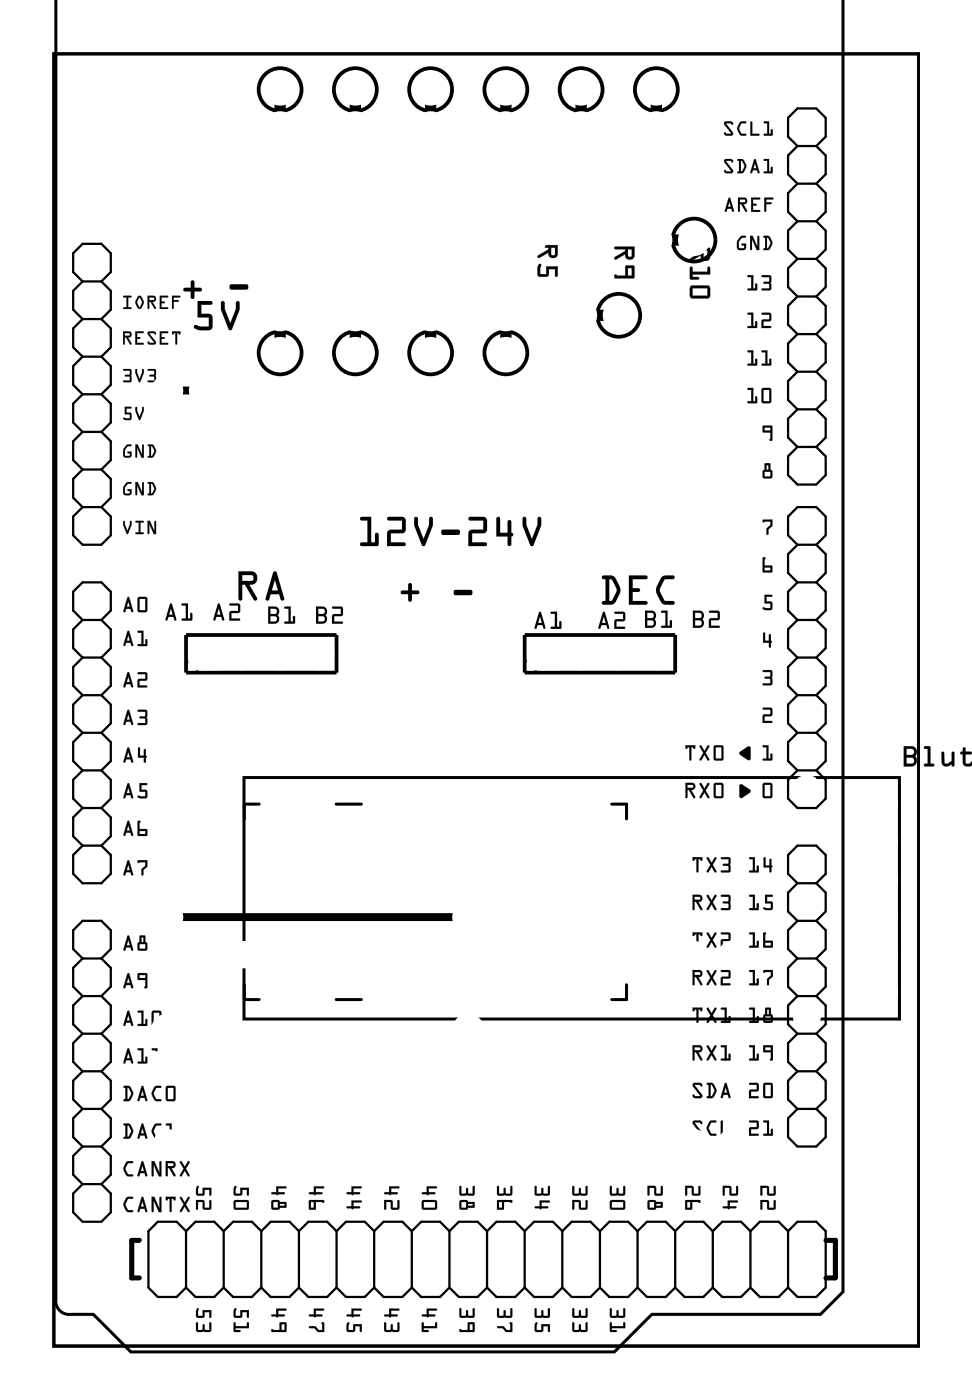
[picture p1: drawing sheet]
<svg xmlns="http://www.w3.org/2000/svg" width="66mm" height="95mm" viewBox="0 0 66 95" stroke-linecap="round" stroke-linejoin="round" font-family="sans-serif">
<path d="M56.9 -.1v87.3l-1.5 1.6h-11.4l-2.5 2.5h-32.7l-2.5-2.5h-1.5a.9 .9 0 0 1-1-1v-87.8M3.6 3.6h58.4v87.3h-58.4zM16.5 52.5h44.2v16.3h-44.2zM17.5 54.3h-1v1M22.7 54.3h1.7M41.3 54.3h1v1M16.5 66.5v1h1M22.7 67.5h1.7M42.3 66.5v1h-1" fill="none" stroke="#000" stroke-width=".2"/>
<path d="M3.6 3.6h58.4v87.3h-58.4z" fill="none" stroke="#000" stroke-width=".07"/>
<g fill="none" stroke="#000" stroke-width=".25">
<path d="M18.7 7.1h.5v.5h-.5zM23.7 7.1h.5v.5h-.5zM28.8 7.1h.5v.5h-.5zM33.9 7.1h.5v.5h-.5zM39 7.1h.5v.5h-.5zM44.1 7.1h.5v.5h-.5zM45.3 16h.5v.5h-.5zM18.7 22.3h.5v.5h-.5zM23.7 22.3h.5v.5h-.5zM28.8 22.3h.5v.5h-.5zM33.9 22.3h.5v.5h-.5zM40.2 21h.6v.5h-.6z"/>
<path d="M12.6 42.9h10.1v2.5h-10.1zM35.4 42.9h10.2v2.5h-10.2z"/>
<circle cx="18.9" cy="6.1" r="1.45"/>
<circle cx="24" cy="6.1" r="1.45"/>
<circle cx="29.1" cy="6.1" r="1.45"/>
<circle cx="34.1" cy="6.1" r="1.45"/>
<circle cx="39.2" cy="6.1" r="1.45"/>
<circle cx="44.3" cy="6.1" r="1.45"/>
<circle cx="46.8" cy="16.2" r="1.45"/>
<circle cx="18.9" cy="23.8" r="1.45"/>
<circle cx="24" cy="23.8" r="1.45"/>
<circle cx="29.1" cy="23.8" r="1.45"/>
<circle cx="34.1" cy="23.8" r="1.45"/>
<circle cx="41.8" cy="21.3" r="1.45"/>
</g>
<g fill="#000">
<path d="M12.4 19.5l.5-.1v-.3a.13 .13 0 0 1 .1-.2 .13 .13 0 0 1 .1 .2v.3h.4a.13 .13 0 0 1 .1 .2 .13 .13 0 0 1-.1 .1h-.4v.4a.13 .13 0 0 1-.1 .1 .13 .13 0 0 1-.1-.1v-.4h-.5zM15.5 19.2h1.1a.19 .19 0 0 1 .2 .2 .19 .19 0 0 1-.2 .2h-1l-.1-.2zM18.7 7.1h.5v.5h-.5zM23.7 7.1h.5v.5h-.5zM28.8 7.1h.5v.5h-.5zM33.9 7.1h.5v.5h-.5zM39 7.1h.5v.5h-.5zM44.1 7.1h.5v.5h-.5zM45.3 16h.5v.5h-.5zM18.7 22.3h.5v.5h-.5zM23.7 22.3h.5v.5h-.5zM28.8 22.3h.5v.5h-.5z"/>
<path d="M33.9 22.3h.5v.5h-.5zM40.2 21h.6v.5h-.6zM51.5 35.1h.6v.4l-.2 .2-.1 .4h-.1v-.4l.3-.2v-.3l-.5 .1zM27.1 39.9h.5v-.4a.13 .13 0 0 1 .1-.1 .13 .13 0 0 1 .1 .1v.4h.4a.13 .13 0 0 1 .1 .1 .13 .13 0 0 1-.1 .1h-.4v.4a.13 .13 0 0 1-.1 .1 .13 .13 0 0 1-.1-.1v-.4h-.5zM30.7 39.9l1.1-.1a.19 .19 0 0 1 .1 .2 .19 .19 0 0 1-.1 .2h-1.1l-.1-.1zM49.9 53h.2l.6 .4-.7 .5-.1-.1zM50 50.8l.5-.4h.1v.9h-.1l-.5-.3zM51.5 50.3h.4v.9h.1v-.3h.1v.5l-.6-.1v-.1h.2v-.7h-.2zM51.5 47.8h.5l.1 .1v.4l-.5 .1v.3h.5v.1h-.6v-.5l.5-.1v-.3h-.5zM51.5 45.3h.5h.1v.8v.2l-.6-.1v-.1h.5v-.2l-.4-.1 .4-.1v-.3h-.5zM51.6 40.2h.5l-.4 .1v.3l.4 .1v.4l-.4 .1a.11 .11 0 0 1-.2 0 .11 .11 0 0 1 .1-.2l.4 .1v-.3h-.4zM51.5 42.7l.1 .1v.5h.3v-.4h.1l.1 .4-.1 .4h-.1v-.3h-.4z"/>
<path d="M12.4 19.5l.5-.1v-.3a.13 .13 0 0 1 .1-.2 .13 .13 0 0 1 .1 .2v.3h.4a.13 .13 0 0 1 .1 .2 .13 .13 0 0 1-.1 .1h-.4v.4a.13 .13 0 0 1-.1 .1 .13 .13 0 0 1-.1-.1v-.4h-.5zM12.4 19.5v.2h.5v.4a.13 .13 0 0 0 .1 .1 .13 .13 0 0 0 .1-.1v-.4h.4a.13 .13 0 0 0 .1-.1 .13 .13 0 0 0-.1-.2h-.4v-.3a.13 .13 0 0 0-.1-.2 .13 .13 0 0 0-.1 .2v.3z"/>
<path d="M15.5 19.2h1.1a.19 .19 0 0 1 .2 .2 .19 .19 0 0 1-.2 .2h-1l-.1-.2zM15.5 19.2v.2l.1 .2h1a.19 .19 0 0 0 .2-.2 .19 .19 0 0 0-.2-.2z"/>
<path d="M36.3 16.6h1.3v.6a.31 .31 0 0 1-.3 .2 .31 .31 0 0 1-.3-.3l-.7 .3v-.1l.7-.5v-.1h-.7zM37.2 16.7v.5h.2l.1-.5zM36.4 17.8l.1 .1v.6h.4v-.5h.7v.6h-.1v-.4h-.4l-.1 .4-.6 .1-.1-.2v-.4z"/>
<path d="M36.3 16.6l1.4-.1v.7a.32 .32 0 0 1-.4 .2 .32 .32 0 0 1-.3-.3l-.6 .3a.1 .1 0 0 1-.1 0 .1 .1 0 0 1 0-.2l.7-.4v-.1h-.7zM36.3 16.6v.1h.7v.2l-.7 .4v.1l.7-.4a.31 .31 0 0 0 .3 .4 .31 .31 0 0 0 .3-.2v-.6zM37.2 16.7v.5h.2l.1-.5zM37.2 16.7h.3l-.1 .5h-.2zM36.4 17.8l.1 .1v.6h.4v-.5h.8v.6a.1 .1 0 0 1-.1 .1 .1 .1 0 0 1-.1-.1v-.4h-.4l-.1 .4-.1 .1-.6-.1v-.5zM36.4 17.8l-.1 .3v.4l.1 .2 .6-.1v-.4h.5v.4h.1v-.6h-.7v.5h-.4v-.6z"/>
<path d="M41.5 16.7h1.3v.6a.31 .31 0 0 1-.3 .2 .31 .31 0 0 1-.3-.3l-.7 .3v-.1l.7-.4v-.2h-.7zM42.4 16.8v.5h.2l.1-.5zM41.5 18.6h.7v-.6h.6v.8h-1.2l-.1-.1zM42.4 18.1v.5h.3v-.5z"/>
<path d="M41.5 16.7l1.3-.1v.7a.32 .32 0 0 1-.3 .2 .32 .32 0 0 1-.3-.3l-.6 .3a.1 .1 0 0 1-.1 0 .1 .1 0 0 1 0-.1l.7-.4v-.2h-.7zM41.5 16.7v.1h.7v.2l-.7 .4v.1l.7-.4a.31 .31 0 0 0 .3 .4 .31 .31 0 0 0 .3-.2v-.6zM42.4 16.8v.5h.2l.1-.5zM42.4 16.8h.3l-.1 .6-.2-.1zM41.5 18.6h.7v-.7l.6 .1v.8h-1.2l-.1-.1zM41.5 18.6v.1l.1 .1h1.2v-.8h-.6v.6zM42.4 18.1v.5h.3v-.5zM42.4 18.1h.3v.5h-.3z"/>
<path d="M46.6 16.8l1.3-.1v.6a.31 .31 0 0 1-.3 .3 .31 .31 0 0 1-.3-.4l-.7 .4v-.1l.7-.5v-.1h-.7zM47.5 16.9v.5h.2l.1-.5zM46.6 18l.1 .1v.3h1.1v-.3l.1-.1v.5h-1.2v.2h.4l.1 .1-.6 .1zM46.6 19.3h1.2l.1 .2v.5l-.1 .2-1.1-.1-.1-.1zM46.7 19.5v.5h1.1v-.5z"/>
<path d="M46.6 16.8l1.3-.1v.6a.32 .32 0 0 1-.3 .3 .32 .32 0 0 1-.3-.4l-.6 .4a.1 .1 0 0 1-.1 0 .1 .1 0 0 1 0-.2l.7-.4v-.1h-.7zM46.6 16.8v.1h.7v.1l-.7 .4v.2l.7-.4a.31 .31 0 0 0 .3 .4 .31 .31 0 0 0 .3-.3v-.6zM47.5 16.9v.5h.2l.1-.5zM47.5 16.9h.3l-.1 .5h-.2zM46.6 18l.2 .1-.1 .3h1.1l-.1-.3a.1 .1 0 0 1 .1-.1 .1 .1 0 0 1 .1 .1v.4h-1.2v.2h.4a.1 .1 0 0 1 .1 .1 .1 .1 0 0 1-.1 .1l-.5-.1zM46.6 18v.9l.6-.1-.1-.1h-.4v-.2h1.2v-.5l-.1 .1v.3h-1.1v-.3zM46.6 19.3h1.2l.1 .2v.5l-.1 .2-1.1-.1-.1-.1zM46.6 19.3v.7l.1 .1h1.1l.1-.1v-.5l-.1-.2zM46.7 19.5v.5h1.1v-.5zM46.7 19.4h1.1v.6h-1.1z"/>
<path d="M48.9 10.8l.4-.1 .2 .1-.1 .2-.1-.1h-.3l.5 .6-.1 .2h-.4l-.1-.1v-.1l.1 .1h.4l-.5-.6zM48.9 10.8v.2l.5 .6h-.4l-.1-.1v.1l.1 .1h.4l.1-.2-.5-.6h.3l.1 .1 .1-.2-.2-.1zM49.8 10.8h.4l.2 .4v.2l-.3 .3h-.3l.1-.1v-.7l-.1-.1zM49.8 10.8l.1 .1v.7l-.1 .1h.3l.3-.4v-.2l-.2-.3zM50 10.9v.7l.3-.4zM50 10.9h.1l.2 .3-.2 .4zM50.9 10.7l.1 .1 .2 .9-.1-.2h-.3v.2h-.1zM50.9 10.8l-.2 .8 .1 .1v-.2h.3l.1 .2-.2-.9zM51 11l-.1 .4h.2zM51 11l.1 .4h-.2zM51.6 10.8l.3-.1v.9h.1v-.3h.1v.4h-.6l.1-.1h.2v-.7h-.2zM51.6 10.8v.1h.2v.7h-.2v.1h.5v-.4h-.1v.3h-.1v-.9z"/>
<path d="M48.9 8.2h.4l.2 .1-.1 .1-.1-.1h-.3l.5 .7-.1 .2h-.4l-.1-.1v-.2l.1 .1h.4l-.5-.6zM48.9 8.2v.2l.5 .6h-.4l-.1-.1v.2l.1 .1 .4-.1 .1-.1-.5-.7h.3l.1 .1 .1-.1-.2-.1zM49.9 8.3l.5-.1-.1 .1h-.2l-.2 .4 .2 .3h.2v.2l-.3-.1-.2-.3v-.2zM50 8.3l-.2 .4a.45 .45 0 0 0 .5 .5v-.2h-.2l-.2-.3 .2-.4h.2l.1-.1zM50.7 8.2l.1 .1v.7h.4v.2h-.5zM50.7 8.2v1h.5v-.2h-.4v-.7zM51.6 8.2h.3v.8h.1v-.2l.1-.1v.5l-.6-.1 .1-.1h.2v-.7h-.2zM51.6 8.2v.1h.2v.7h-.2v.1l.5 .1v-.5l-.1 .1v.2h-.1v-.8z"/>
<path d="M48.9 10.8l.4-.1 .2 .1-.1 .2-.1-.1h-.3l.5 .6-.1 .2h-.4l-.1-.1v-.1l.1 .1h.4l-.5-.6zM49.8 10.8h.4a.56 .56 0 0 1 0 .8l-.1 .1h-.3l.1-.1v-.7l-.1-.1zM50 10.9l.1 .7 .2-.4-.2-.3zM50.9 10.8h.1l.2 .9-.1-.2h-.3v.2h-.1zM51 11l-.1 .4h.2zM51.6 10.8l.3-.1v.9h.1v-.3h.1v.4h-.5v-.1h.2v-.7h-.2z"/>
<path d="M48.9 8.2h.4l.2 .1-.1 .1-.1-.1h-.3l.5 .7-.1 .2h-.4l-.1-.1v-.2l.1 .1h.4l-.5-.6zM49.9 8.3l.5-.1-.1 .1h-.2l-.2 .4 .2 .3h.2v.2a.44 .44 0 0 1-.5-.5zM50.7 8.2l.1 .1v.7h.4v.2h-.5zM51.6 8.2h.3v.8h.1v-.2l.1-.1v.5l-.5-.1v-.1h.2v-.7h-.2z"/>
<path d="M49.2 13.4h.1l.2 .9-.1-.2h-.3l-.1 .2h-.1zM49.2 13.4l-.3 .8 .1 .1 .1-.2h.3l.1 .2-.2-.9zM49.2 13.6l-.1 .4h.2zM49.2 13.6l.1 .4h-.2zM49.8 13.3h.4a.23 .23 0 0 1 .2 .3 .23 .23 0 0 1-.2 .2l.2 .5h-.1l-.3-.5h-.1l.1 .4-.1 .1zM49.8 13.3l.1 1v-.1v-.4h.1l.3 .5h.1l-.2-.5a.22 .22 0 0 0 .2-.2 .22 .22 0 0 0-.2-.2zM49.9 13.5v.2l.4-.1v-.1zM49.9 13.5h.4v.1l-.4 .1zM50.7 13.3l.6 .1v.1h-.5v.3h.3l-.3 .1v.3h.5v.1h-.6zM50.7 13.3v1h.6v-.1h-.5v-.3l.3-.1h-.3v-.3h.5v-.1zM51.6 13.3h.6v.1l-.5 .1v.2h.4l-.4 .1v.4v.1l-.1-.1zM51.6 13.3l.1 1v-.5l.4-.1h-.4v-.2l.5-.1z"/>
<path d="M49.2 13.4h.1l.2 .9-.1-.2h-.3l-.1 .2h-.1zM49.2 13.6l-.1 .4h.2zM49.8 13.3h.4a.22 .22 0 0 1 .2 .3 .22 .22 0 0 1-.2 .2l.2 .5h-.1l-.3-.5h-.1v.4v.1zM49.9 13.5v.2l.4-.1v-.1zM50.7 13.3l.6 .1v.1h-.5v.3h.3l-.3 .1v.3h.5v.1h-.6zM51.6 13.3l.6 .1-.5 .1v.2h.4l-.4 .1v.5z"/>
<path d="M50 16l.1-.1 .3 .1-.1 .1h-.2l-.2 .3v.4l.3-.1v-.1h-.1v-.1l.3-.1v.4l-.1 .1h-.4l-.1-.1v-.5zM50 16a.64 .64 0 0 0-.1 .9h.3l.2-.2v-.3l-.3 .1v.1h.1v.2l-.3-.1v-.4l.2-.2 .3-.1-.3-.1zM50.6 15.9h.2l.3 .8v-.7h.2v.9h-.2l-.3-.8v.7l-.2 .1zM50.6 15.9v.9h.2v-.7l.3 .8h.2l-.1-.9h-.1v.7l-.3-.8zM51.5 15.9l.4 .1 .2 .3v.2l-.2 .4h-.4l.1-.1v-.7l-.1-.1zM51.5 15.9l.2 .1v.8h-.2l.4 .1 .2-.4v-.2l-.2-.3zM51.8 16.1v.7l.2-.4zM51.8 16l.1 .1 .1 .3-.2 .4z"/>
<path d="M50 16l.1-.1 .3 .1-.3 .1-.2 .2v.4l.3 .1v-.2l-.1-.1 .3-.1v.4l-.2 .1h-.3l-.2-.2a.66 .66 0 0 1 .3-.7zM50.6 15.9h.2l.3 .8v-.7h.1l.1 .9h-.2l-.3-.8v.7l-.2 .1zM51.5 15.9l.4 .1a.56 .56 0 0 1 .1 .8l-.1 .1h-.4l.1-.1v-.7l-.1-.1zM51.8 16.1v.7l.2-.4-.1-.3z"/>
<path d="M50.5 18.6h.4l-.1 .9h.2v-.3l.1-.1v.5h-.6v-.1h.2v-.8h-.2zM50.5 18.6v.1h.2v.8h-.2v.1h.6v-.4h-.1v.3h-.2v-.9zM51.4 18.6h.5l.2 .1v.8l-.1 .1h-.6l.1-.1h.4v-.3l-.4-.1 .4-.1v-.3h-.5zM51.4 18.6v.1h.5v.3l-.4 .1 .4 .1v.3h-.4l-.1 .1h.6l.1-.1-.1-.8-.1-.1z"/>
<path d="M50.5 18.6h.3v.9h.2v-.3l.1-.1v.5h-.6v-.1h.2v-.8h-.2zM51.4 18.6h.5l.2 .1v.8l-.1 .1h-.6l.1-.1h.4v-.3l-.4-.1 .4-.1v-.3h-.5z"/>
<path d="M8.3 22.4h.4a.21 .21 0 0 1 .2 .2 .21 .21 0 0 1-.3 .2l.3 .4-.1 .1-.3-.5h-.1v.4l-.1 .1zM8.3 22.4v.9l.1-.1v-.4h.1l.3 .4h.1l-.3-.4a.2 .2 0 0 0 .3-.2 .2 .2 0 0 0-.2-.2zM8.4 22.5v.2l.4-.1-.1-.1zM8.4 22.5h.3l.1 .1-.4 .1zM9.1 22.4h.6l-.1 .1h-.3v.3h.2l-.2 .1v.3h.4v.1h-.6zM9.1 22.4v.9h.6v-.1h-.5v-.3l.3-.1h-.3v-.3h.4l.1-.1zM10 22.4h.4l.1 .1v.1l-.1-.1h-.3l.4 .6v.2h-.4l-.1-.1v-.1h.1h.3l-.4-.5zM10 22.4v.2l.4 .5-.3 .1-.1-.1v.1l.1 .1h.3l.1-.2-.4-.6h.3l.1 .1v-.1l-.1-.1zM10.8 22.4h.6l-.1 .1h-.4v.3h.2l-.2 .1v.3h.4v.1h-.5zM10.8 22.4v.9h.5v-.1h-.4v-.3l.2-.1h-.2v-.3h.4v-.1zM11.6 22.4h.6l-.1 .2-.1-.1-.1 .8-.1-.1v-.7l-.2 .1zM11.6 22.4v.2l.2-.1v.7l.1 .1v-.8l.2 .1 .1-.2z"/>
<path d="M8.3 24.9h.5l.1 .1v.7l-.1 .1h-.5l.1-.1h.4l-.1-.3h-.3l.3-.1 .1-.3h-.5zM8.3 24.9v.1h.5v.3l-.4 .1h.4v.3h-.4l-.1 .1h.5l.1-.1v-.7zM9.1 24.9l.2 .1 .1 .6 .2-.6h.1v.2l-.2 .6h-.1l-.3-.6zM9.2 24.9l-.1 .3 .3 .6h.1l.2-.6v-.2h-.1l-.2 .6-.2-.6zM10 24.9h.4l.1 .1v.7v.1h-.5v-.1h.4v-.3h-.3l.3-.1v-.3h-.4zM10 24.9v.1h.4v.3l-.3 .1h.3v.3h-.4v.1h.5v-.1v-.7z"/>
<path d="M8.4 27.5h.5l-.1 .1h-.3v.3h.4l-.1 .5-.5-.1 .1-.1 .4 .1v-.3h-.4zM8.4 27.5v.5h.4v.3l-.4-.1a.1 .1 0 0 0 0 .2 .09 .09 0 0 0 .1 0l.4-.1v-.4h-.4v-.3l.4-.1zM9.1 27.5h.2l.1 .6 .2-.6h.1v.2l-.2 .7-.1-.1-.3-.6zM9.2 27.5l-.1 .2 .3 .6 .1 .1 .2-.7v-.2h-.1l-.2 .7-.2-.7z"/>
<path d="M8.3 20h.6l-.1 .1h-.1v.7l.1-.1v.2l-.5-.1v-.1l.2 .1v-.7h-.2zM8.3 20v.1h.2v.7h-.2l.5 .1v-.1h-.2v-.7l.3-.1zM9.3 20h.2l.2 .4-.2 .5-.2-.1-.2-.3zM9.3 20l-.2 .5 .2 .3 .2 .1 .2-.4v-.1l-.2-.4zM9.4 20.1l-.1 .3 .1 .3 .2-.3zM9.4 20.1l.2 .3-.2 .4-.2-.4zM10 20h.4a.21 .21 0 0 1 .1 .2 .21 .21 0 0 1-.2 .2l.2 .4-.1 .1-.2-.5h-.1v.4l-.1 .1zM10 20v.9l.1-.1v-.4h.1l.2 .4h.1l-.2-.4a.2 .2 0 0 0 .2-.2 .2 .2 0 0 0-.1-.2zM10.1 20.1v.2l.3-.1v-.1zM10.1 20.1h.3v.1l-.3 .1zM10.8 20h.6l-.1 .1h-.4v.3h.2l-.2 .1v.3l.4-.1v.2h-.5zM10.8 20v.9h.5v-.1h-.4v-.3l.2-.1h-.2v-.3h.4v-.1zM11.6 20h.6l-.5 .1v.2h.4l-.4 .1v.5zM11.6 20l.1 .9v-.5l.4-.1h-.4v-.2l.5-.1z"/>
<path d="M8.3 35.2h.1l.2 .7 .2-.7h.1v.2l-.3 .7-.1-.1-.2-.6zM8.3 35.2v.2l.2 .6 .1 .1 .3-.7v-.2h-.1l-.2 .7-.2-.7zM9.2 35.2h.5v.1h-.2v.7h.2v.1l-.6-.1h.1h.2v-.7h-.2zM9.2 35.2v.1h.2v.7h-.3l.6 .1v-.1h-.2v-.7l.2-.1zM10 35.2h.1l.3 .7v-.7h.1v.9h-.1l-.3-.7v.6h-.1zM10 35.2v.8h.1v-.6l.3 .7h.1v-.9h-.1v.7l-.3-.7z"/>
<path d="M8.5 32.6h.4v.1h-.3l-.2 .3 .1 .3h.3v-.1h-.2v-.1l.3-.1v.3l-.1 .1h-.4l-.1-.1v-.4zM8.5 32.6a.59 .59 0 0 0-.1 .8h.4l.1-.1v-.3h-.2l-.1 .1h.2v.2h-.4v-.4l.2-.2 .3-.1zM9.1 32.5h.2l.3 .7v-.6h.1v.9h-.1l-.3-.7v.6h-.2zM9.1 32.6v.8h.1v-.7l.4 .7h.1v-.8h-.1v.7l-.3-.7zM10 32.6h.3l.2 .3-.2 .5h-.3l.1-.1v-.6h-.1zM10 32.6l.1 .1v.6l-.1 .1h.3l.2-.3v-.2l-.2-.3zM10.2 32.7v.6l.2-.3zM10.2 32.7h.1l.1 .3-.2 .3z"/>
<path d="M8.5 30.1l.4-.1v.1h-.3l-.2 .3 .1 .4h.3v-.2h-.2v-.1h.3v.3l-.1 .1h-.4l-.1-.1v-.5zM8.5 30.1a.59 .59 0 0 0-.1 .8h.4l.1-.2v-.2h-.2l-.1 .1h.2v.2h-.4v-.5l.2-.2h.3zM9.1 30h.2l.3 .7v-.6l.1-.1v.9h-.1l-.3-.7v.6l-.2 .1zM9.1 30v.9l.1-.1v-.6l.4 .7h.1v-.8h-.1v.6l-.3-.7zM10 30h.3l.2 .4-.2 .5h-.3l.1-.1v-.7h-.1zM10 30l.1 .1v.7l-.1 .1h.3l.2-.3v-.3l-.2-.3zM10.2 30.1v.7l.2-.3zM10.2 30.1l.1 .1 .1 .3-.2 .3z"/>
<path d="M8.3 22.4h.4a.21 .21 0 0 1 .2 .2 .21 .21 0 0 1-.3 .2l.3 .4-.1 .1-.3-.5h-.1v.4l-.1 .1zM8.4 22.5v.2l.4-.1-.1-.1zM9.1 22.4h.6l-.1 .1h-.3v.3h.2l-.2 .1v.3h.4v.1h-.6zM10 22.4h.4l.1 .1v.1l-.1-.1h-.3l.4 .6v.2h-.4l-.1-.1v-.1l.1 .1 .3-.1-.4-.5zM10.8 22.4h.6l-.1 .1h-.4v.3h.2l-.2 .1v.3h.4v.1h-.5zM11.6 22.4h.6l-.1 .2-.1-.1-.1 .8-.1-.1v-.7l-.2 .1z"/>
<path d="M8.3 24.9h.5l.1 .1v.7l-.1 .1h-.5l.1-.1h.4l-.1-.3h-.3l.3-.1 .1-.3h-.5zM9.2 24.9v.1l.2 .6 .2-.6h.1v.2l-.2 .6h-.1l-.3-.6zM10 24.9h.4l.1 .1v.7v.1h-.5v-.1h.4v-.3h-.3l.3-.1v-.3h-.4z"/>
<path d="M8.4 27.5h.5l-.4 .1v.3h.4v.4l-.4 .1a.1 .1 0 0 1-.1 0 .1 .1 0 0 1 0-.2l.4 .1v-.3h-.4zM9.2 27.5l.2 .6 .2-.6h.1v.2l-.2 .7-.1-.1-.3-.6z"/>
<path d="M8.3 20h.6l-.1 .1h-.1v.7h.1v.1l-.5-.1h.2v-.7h-.2zM9.3 20h.2l.2 .4-.2 .5-.2-.1-.2-.3zM9.4 20.1l-.1 .3 .1 .4 .2-.4zM10 20h.4a.21 .21 0 0 1 .1 .2 .21 .21 0 0 1-.2 .2l.2 .4-.1 .1-.2-.5h-.1v.4l-.1 .1zM10.1 20.1v.2l.3-.1v-.1zM10.8 20h.6l-.1 .1h-.4v.3h.2l-.2 .1v.3h.4v.1h-.5zM11.6 20h.6l-.5 .1v.2h.4l-.4 .1v.5z"/>
<path d="M8.3 35.2h.1l.2 .7 .2-.7h.1v.2l-.3 .7-.1-.1-.2-.6zM9.2 35.2h.5v.1h-.2v.7h.2v.1l-.6-.1h.1h.2v-.7h-.2zM10 35.2h.1l.3 .7v-.7h.1v.9h-.1l-.3-.7v.6h-.1z"/>
<path d="M8.5 32.6h.2h.2l-.3 .1-.1 .2-.1 .4h.3l.1-.1-.2-.1 .3-.1v.3l-.1 .1h-.3l-.2-.1a.61 .61 0 0 1 .2-.7zM9.1 32.6h.2l.3 .6v-.6h.1v.8h-.1l-.3-.6v.6h-.2zM10 32.6h.3a.52 .52 0 0 1 .1 .8h-.1h-.3l.1-.1v-.6zM10.2 32.7v.6l.2-.3z"/>
<path d="M8.5 30.1l.2-.1 .2 .1h-.3l-.1 .3-.1 .4h.3l.1-.2-.2-.1h.3v.3l-.1 .1h-.3l-.2-.2a.61 .61 0 0 1 .2-.6zM9.1 30h.2l.3 .7v-.6l.1-.1v.9h-.1l-.3-.7v.6l-.2 .1zM10 30h.3a.52 .52 0 0 1 .1 .8l-.1 .1h-.3l.1-.1v-.7zM10.2 30.1v.7l.2-.3z"/>
<path d="M13.3 20.3h.9a.14 .14 0 0 1 .2 .2 .13 .13 0 0 1-.2 .1h-.6v.6l.7 .1 .1 .1-.1 .7-.2 .2h-.6l-.3-.1a.13 .13 0 0 1-.1-.2 .13 .13 0 0 1 .2 0l.2 .1h.6v-.7h-.8zM13.3 20.3v1.1h.8v.7h-.6l-.2-.1a.13 .13 0 0 0-.2 0 .13 .13 0 0 0 .1 .2l.3 .1h.6l.2-.2v-.7v-.1l-.7-.1v-.6h.6a.13 .13 0 0 0 .1-.1 .13 .13 0 0 0-.1-.2zM15 20.4h.2v.5l.3 .9 .4-.9v-.4a.14 .14 0 0 1 .2-.2 .13 .13 0 0 1 .1 .2v.4l-.5 1.3-.2 .1-.1-.1-.5-1.3zM15 20.4l-.1 .5 .5 1.3 .1 .1 .2-.1 .5-1.3v-.4a.13 .13 0 0 0-.1-.2 .14 .14 0 0 0-.2 .2v.4l-.4 .9-.3-.9v-.5z"/>
<path d="M13.3 20.3h.9a.14 .14 0 0 1 .2 .2 .13 .13 0 0 1-.2 .1h-.6v.6l.7 .1 .1 .1-.1 .7-.2 .2h-.8a.17 .17 0 0 1-.2-.1 .17 .17 0 0 1 .1-.3l.3 .2h.6v-.7h-.8zM15 20.4h.2v.5l.3 .9 .4-.9v-.4a.14 .14 0 0 1 .2-.2 .13 .13 0 0 1 .1 .2v.4l-.5 1.3-.2 .1-.1-.1-.5-1.3z"/>
<path d="M24.3 34.9h.8v1.7h.2v-.5a.13 .13 0 0 1 .1-.1 .13 .13 0 0 1 .2 .1v.7l-.1 .1h-1.1a.13 .13 0 0 1-.1-.1 .13 .13 0 0 1 .1-.2h.4v-1.4l-.4-.1zM24.3 34.9l.1 .2 .4 .1v1.4h-.4a.13 .13 0 0 0-.1 .2 .13 .13 0 0 0 .1 .1h1.1l.1-.1v-.7a.13 .13 0 0 0-.2-.1 .13 .13 0 0 0-.1 .1v.5h-.2v-1.7zM26.2 34.9h.9l.3 .2v.7l-.1 .1-.2 .1h-.7v.6h.9a.13 .13 0 0 1 .1 .2 .13 .13 0 0 1-.1 .1h-1.2v-.9l.1-.2h.2h.7v-.6l-.9-.1zM26.2 34.9v.2l.9 .1v.6h-.7h-.2l-.1 .2v.9h1.2a.13 .13 0 0 0 .1-.1 .13 .13 0 0 0-.1-.2h-.9v-.6h.7l.2-.1 .1-.1v-.7l-.3-.2zM28 34.9l.2 .1v.4l.4 1 .4-1v-.4a.13 .13 0 0 1 .1-.1 .13 .13 0 0 1 .1 .1v.5l-.5 1.3-.1 .1-.1-.1-.5-1.3zM28 34.9v.6l.5 1.3 .1 .1 .1-.1 .5-1.3v-.5a.13 .13 0 0 0-.1-.1 .13 .13 0 0 0-.1 .1v.4l-.4 1-.4-1v-.4zM29.8 35.8h1.1a.19 .19 0 0 1 .2 .1 .19 .19 0 0 1-.2 .2h-1l-.1-.1zM29.8 35.8v.2l.1 .1h1a.19 .19 0 0 0 .2-.2 .19 .19 0 0 0-.2-.1zM31.7 34.9h.9l.3 .2v.7l-.1 .1-.2 .1h-.7v.6h.9a.13 .13 0 0 1 .1 .2 .13 .13 0 0 1-.1 .1h-1.2v-.9l.1-.2h.2h.7v-.6l-.9-.1zM31.7 34.9v.2l.9 .1v.6h-.7h-.2l-.1 .2v.9h1.2a.13 .13 0 0 0 .1-.1 .13 .13 0 0 0-.1-.2h-.9v-.6h.7l.2-.1 .1-.1v-.7l-.3-.2zM33.5 34.9l.3 .1v1h.5v-.8a.13 .13 0 0 1 .1-.1 .13 .13 0 0 1 .1 .1v.8a.13 .13 0 0 1 .1 .1 .13 .13 0 0 1-.1 .1v.6a.13 .13 0 0 1-.1 .1 .13 .13 0 0 1-.1-.1v-.6h-.8zM33.5 34.9v1.3h.8v.6a.13 .13 0 0 0 .1 .1 .13 .13 0 0 0 .1-.1v-.6a.13 .13 0 0 0 .1-.1 .13 .13 0 0 0-.1-.1v-.8a.13 .13 0 0 0-.1-.1 .13 .13 0 0 0-.1 .1v.8h-.5v-1zM35.3 34.9l.2 .1v.4l.4 1 .4-1v-.4a.13 .13 0 0 1 .1-.1 .13 .13 0 0 1 .1 .1v.5l-.5 1.3-.1 .1-.1-.1-.5-1.3zM35.3 34.9v.6l.5 1.3 .1 .1 .1-.1 .5-1.3v-.5a.13 .13 0 0 0-.1-.1 .13 .13 0 0 0-.1 .1v.4l-.4 1-.4-1v-.4z"/>
<path d="M24.3 34.9h.8v1.7h.2v-.5a.13 .13 0 0 1 .1-.1 .13 .13 0 0 1 .2 .1v.7l-.1 .1h-1.1a.13 .13 0 0 1-.1-.1 .13 .13 0 0 1 .1-.2h.4v-1.4l-.4-.1zM26.2 34.9h.9l.3 .2v.7l-.1 .1-.2 .1h-.7v.6h.9a.13 .13 0 0 1 .1 .2 .13 .13 0 0 1-.1 .1h-1.2v-.9l.1-.2h.2h.7v-.6l-.9-.1zM28 34.9l.2 .1v.4l.4 1 .4-1v-.4a.13 .13 0 0 1 .1-.1 .13 .13 0 0 1 .1 .1v.5l-.5 1.3-.1 .1-.1-.1-.5-1.3zM29.8 35.8h1.1a.19 .19 0 0 1 .2 .1 .19 .19 0 0 1-.2 .2h-1l-.1-.1zM31.7 34.9h.9l.3 .2v.7l-.1 .1-.2 .1h-.7v.6h.9a.13 .13 0 0 1 .1 .2 .13 .13 0 0 1-.1 .1h-1.2v-.9l.1-.2h.2h.7v-.6l-.9-.1zM33.5 34.9l.3 .1v1h.5v-.8a.13 .13 0 0 1 .1-.1 .13 .13 0 0 1 .1 .1v.8a.13 .13 0 0 1 .1 .1 .13 .13 0 0 1-.1 .1v.6a.13 .13 0 0 1-.1 .1 .13 .13 0 0 1-.1-.1v-.6h-.8zM35.3 34.9l.2 .1v.4l.4 1 .4-1v-.4a.13 .13 0 0 1 .1-.1 .13 .13 0 0 1 .1 .1v.5l-.5 1.3-.1 .1-.1-.1-.5-1.3z"/>
<path d="M50.5 26.2h.4l-.1 .9h.2v-.3h.1v.4h-.6v-.1h.2v-.8h-.2zM50.5 26.2v.1h.2v.8h-.2v.1h.6v-.4h-.1v.3h-.2v-.9zM51.4 26.2h.5l.2 .1v.8l-.1 .1h-.5h-.1zM51.5 26.2l-.1 .9 .1 .1h.5l.1-.1-.1-.8-.1-.1zM51.5 26.3v.8h.4v-.8zM51.5 26.3h.4v.8h-.4z"/>
<path d="M50.5 23.7h.4l-.1 .9h.2v-.3l.1-.1v.5h-.6v-.1h.2v-.8h-.2zM50.5 23.7v.1h.2v.8h-.2l.6 .1v-.5l-.1 .1v.3h-.2v-.9zM51.4 23.7h.4v.9h.1v-.3l.1-.1v.5h-.6v-.1h.3v-.8h-.3zM51.4 23.7v.1h.3v.8h-.3l.6 .1v-.5l-.1 .1v.3h-.1v-.9z"/>
<path d="M50.5 21.1h.4l-.1 .9h.2v-.3h.1v.5l-.6-.1v-.1h.2v-.7h-.2zM50.5 21.1v.1h.2v.8h-.2v.1h.6v-.4h-.1v.3h-.2v-.9zM51.4 21.1h.5l.2 .1-.1 .5h-.5v.3h.5v.2h-.6v-.6h.5v-.3h-.5zM51.4 21.1v.1h.5v.4h-.4l-.1 .6 .6-.1v-.1h-.5v-.3h.5v-.5l-.1-.1z"/>
<path d="M50.5 26.2h.3v.9h.2v-.3h.1v.4h-.6v-.1h.2v-.8h-.2zM51.4 26.2h.5l.2 .1v.8l-.1 .1h-.5l-.1-.1zM51.5 26.3v.8h.4v-.8z"/>
<path d="M50.5 23.7h.3v.9h.2v-.3l.1-.1v.5h-.6v-.1h.2v-.8h-.2zM51.4 23.7h.4v.9h.1v-.3l.1-.1v.5h-.6v-.1h.3v-.8h-.3z"/>
<path d="M50.5 21.1h.3v.9h.2v-.3h.1v.4h-.6v-.1h.2v-.7l-.2-.1zM51.4 21.1h.5l.2 .1-.1 .5h-.5v.3h.5v.1l-.6 .1v-.6h.5v-.3l-.5-.1z"/>
<path d="M51.5 37.6l.2 .1-.1 .5h.5v.5l-.6-.1zM51.5 37.7v.9l.6 .1v-.5h-.5l.1-.5zM51.6 38.3v.2h.4v-.2zM51.6 38.3h.4v.2h-.4z"/>
<path d="M51.5 35.1h.6v.4l-.2 .2-.1 .4h-.1v-.4l.3-.2v-.3l-.5 .1zM51.5 35.1v.2l.5-.1v.3l-.3 .2 .1 .4 .1-.4 .2-.2v-.4z"/>
<path d="M51.6 31.3h.4v.4l.1 .2v.3v.1h-.5l-.1-.1v-.3l.1-.2zM51.6 31.3v.4l-.1 .2v.3l.1 .1h.5v-.4l-.1-.2v-.4zM51.6 31.9v.3h.4v-.3zM51.6 31.9h.4v.3h-.4zM51.7 31.4v.3h.2v-.3zM51.7 31.4h.2v.3h-.2z"/>
<path d="M51.5 28.8h.6v1l-.2-.1 .1-.1v-.4h-.5zM51.5 28.8v.4h.5l-.1 .5 .2 .1v-1zM51.6 28.9v.2h.4v-.2zM51.6 28.9h.4v.2h-.4z"/>
<path d="M51.5 37.6l.2 .1-.1 .5h.5v.5l-.6-.1zM51.6 38.3v.2h.4v-.2z"/>
<path d="M51.6 31.3h.4v.4l.1 .2v.4h-.5l-.1-.1v-.3l.1-.2zM51.6 31.9v.3h.4v-.3zM51.7 31.4v.3h.2v-.3z"/>
<path d="M51.5 28.8h.6v1l-.2-.1 .1-.5h-.5zM51.6 28.9v.2h.4v-.2z"/>
<path d="M8.6 40.3l.1 .1 .3 .9h-.1l-.1-.2h-.3l-.1 .2h-.1zM8.6 40.3l-.3 1h.1l.1-.2h.3l.1 .2-.2-.9zM8.7 40.6l-.1 .4h.2zM8.7 40.6l.1 .4h-.3zM9.3 40.3h.5l.1 .1 .1 .8-.1 .1h-.5h-.1zM9.3 40.4v.9h.1h.5v-.1v-.8l-.1-.1zM9.4 40.4v.8h.4v-.8zM9.4 40.4h.4v.8h-.4z"/>
<path d="M8.6 42.6h.1l.3 1h-.1l-.1-.2h-.3l-.1 .2h-.1zM8.6 42.6l-.3 1h.1l.1-.2h.3l.1 .2-.2-1zM8.7 42.9l-.1 .4h.2zM8.7 42.9l.1 .4h-.3zM9.3 42.6h.4v.9h.1v-.3h.1v.4h-.6v-.1h.2v-.8h-.2zM9.3 42.6v.1h.3v.8h-.3v.1h.6v-.4h-.1v.3h-.1v-.9z"/>
<path d="M8.6 45.4h.1l.3 1h-.1l-.1-.2h-.3l-.1 .2h-.1zM8.6 45.4l-.3 1h.1l.1-.2h.3l.1 .2-.2-1zM8.7 45.7l-.1 .4h.2zM8.7 45.7l.1 .4h-.3zM9.3 45.4h.5l.1 .1v.4l-.5 .1v.3h.5v.1h-.6v-.5l.5-.1v-.3h-.5zM9.3 45.4v.1h.5v.3l-.5 .1v.5h.6v-.1h-.5v-.3l.5-.1v-.4l-.1-.1z"/>
<path d="M8.6 47.9l.1 .1 .3 .9v.1l-.1-.1-.1-.2h-.3l-.1 .3-.1-.1zM8.6 48l-.3 .9h.1l.1-.2h.3l.1 .3-.2-1zM8.7 48.2l-.1 .4h.2zM8.7 48.2l.1 .4h-.3zM9.3 47.9h.5l.1 .1 .1 .8-.1 .2-.6-.1 .1-.1h.4v-.3l-.4-.1h.4v-.3h-.5zM9.3 48v.1h.5v.3h-.4l.4 .1v.3h-.4l-.1 .1h.6v-.1v-.8l-.1-.1z"/>
<path d="M8.6 50.5h.1l.3 .9v.1h-.1l-.1-.2h-.3l-.1 .2h-.1zM8.6 50.5l-.3 .9 .1 .1 .1-.2h.3l.1 .2-.2-1zM8.7 50.8l-.1 .3h.2zM8.7 50.8l.1 .4h-.3zM9.3 50.5h.2v.5h.2v-.4h.1v.4l.1 .1-.1 .4h-.1v-.3h-.4zM9.3 50.5v.7h.4v.3h.1l.1-.4-.1-.5h-.1v.4h-.3v-.5z"/>
<path d="M8.6 52.9h.1l.3 .9v.1h-.1l-.1-.2h-.3l-.1 .2h-.1zM8.6 52.9l-.3 .9 .1 .1 .1-.2h.3l.1 .2-.2-1zM8.7 53.2l-.1 .4h.2zM8.7 53.2l.1 .4h-.3zM9.4 52.9h.5v.1h-.3v.3l.3 .1 .1 .4-.1 .1-.6-.1 .1-.1 .4 .1v-.3h-.4zM9.4 52.9v.6h.4v.3l-.4-.1a.11 .11 0 0 0-.1 .2 .11 .11 0 0 0 .2 0l.4-.1v-.4l-.4-.1v-.3h.4z"/>
<path d="M8.6 55.4l.1 .1 .3 .9v.1l-.1-.1-.1-.2h-.3l-.1 .2h-.1zM8.6 55.4l-.3 1h.1l.1-.2h.3l.1 .2-.2-.9zM8.7 55.7l-.1 .4h.2zM8.7 55.7l.1 .4h-.3zM9.3 55.4l.2 .1-.1 .5h.5v.5l-.6-.1zM9.3 55.4v1h.6v-.4h-.5l.1-.5zM9.4 56.1v.2h.4v-.2zM9.4 56.1h.4v.2h-.4z"/>
<path d="M8.6 58.1h.1l.3 1h-.1l-.1-.2h-.3l-.1 .2h-.1zM8.6 58.1l-.3 1h.1l.1-.2h.3l.1 .2-.2-1zM8.7 58.4l-.1 .4h.2zM8.7 58.4l.1 .4h-.3zM9.3 58.1h.7l-.1 .4-.2 .3-.1 .3h-.1v-.4l.3-.2v-.3l-.5 .1zM9.3 58.1v.2l.5-.1v.3l-.2 .2v.4l.1-.4 .2-.2v-.4z"/>
<path d="M8.6 40.3l.1 .1 .3 .9-.2-.2h-.3v.2h-.2zM8.7 40.6l-.1 .4h.2zM9.3 40.4l.5-.1 .1 .1v.8v.1h-.5h-.1zM9.4 40.4v.8h.4v-.8z"/>
<path d="M8.6 42.6h.1l.3 1-.2-.2h-.3v.2h-.2zM8.7 42.9l-.1 .4h.2zM9.3 42.6h.4v.9h.1v-.3h.1v.4h-.6v-.1h.2v-.8h-.2z"/>
<path d="M8.6 45.4h.1l.3 1-.2-.2h-.3v.2h-.2zM8.7 45.7l-.1 .4h.2zM9.3 45.4h.5l.1 .1v.4l-.5 .1v.3h.5v.1h-.6v-.5l.5-.1v-.3h-.5z"/>
<path d="M8.6 47.9l.1 .1 .3 1-.2-.3h-.3v.2h-.2zM8.7 48.2l-.1 .4h.2zM9.3 48l.5-.1 .1 .1v.8v.2l-.6-.1 .1-.1h.4v-.3l-.4-.1h.4v-.3h-.5z"/>
<path d="M8.6 50.5h.1l.3 1-.2-.2h-.3v.2h-.2zM8.7 50.8l-.1 .3h.2zM9.3 50.5h.1l.1 .5h.2v-.4h.1l.1 .5-.1 .4h-.1v-.3h-.4z"/>
<path d="M8.6 52.9h.1l.3 1-.2-.2h-.3v.2h-.2zM8.7 53.2l-.1 .4h.2zM9.4 52.9l.5 .1h-.3v.3l.3 .1v.4l-.4 .1a.11 .11 0 0 1-.2 0 .11 .11 0 0 1 .1-.2l.4 .1v-.3h-.4z"/>
<path d="M8.6 55.4l.1 .1 .3 1-.2-.3h-.3v.2h-.2zM8.7 55.7l-.1 .4h.2zM9.3 55.4l.2 .1-.1 .5h.5v.5l-.6-.1zM9.4 56.1v.2h.4v-.2z"/>
<path d="M8.6 58.1h.1l.3 1-.2-.2h-.3v.2h-.2zM8.7 58.4l-.1 .4h.2zM9.3 58.1h.6v.4l-.2 .3-.1 .3-.1-.4 .3-.2v-.3l-.5 .1z"/>
<path d="M11.5 40.8h.1l.3 1v.1h-.1l-.1-.2h-.3l-.1 .2h-.1zM11.5 40.8l-.3 1.1h.1l.1-.2h.3l.1 .2h.1v-.1l-.3-1zM11.5 41.1l-.1 .4h.3zM11.5 41.1l.2 .4h-.3zM12.3 40.8l.4-.1v1.1h.1v-.4h.1v.5h-.7l.1-.1h.2v-.9h-.2zM12.3 40.8v.1h.2v.9h-.2v.1h.6v-.5h-.1v.4h-.1v-1.1zM14.7 40.8h.1l.3 1v.1h-.1l-.1-.2h-.3l-.1 .2h-.1zM14.7 40.8l-.3 1.1h.1l.1-.2h.3l.1 .2h.1v-.1l-.3-1zM14.8 41.1l-.2 .4h.3zM14.8 41.1l.1 .4h-.3zM15.5 40.8l.6-.1 .1 .1v.6h-.6v.4h.6v.1h-.7v-.6h.6v-.4h-.6zM15.5 40.8v.1h.6v.4h-.6v.6h.7v-.1h-.6v-.4h.6v-.6l-.1-.1z"/>
<path d="M11.5 40.8h.1l.3 1v.1h-.1l-.1-.2h-.3l-.1 .2h-.1zM11.5 41.1l-.1 .4h.3zM12.3 40.8l.4-.1v1.1h.1v-.4h.1v.5h-.7l.1-.1h.2v-.9h-.2zM14.7 40.8h.1l.3 1v.1h-.1l-.1-.2h-.3l-.1 .2h-.1zM14.8 41.1l-.2 .4h.3zM15.5 40.8l.6-.1 .1 .1v.6h-.6v.4h.6v.1h-.7v-.6h.6v-.4h-.6z"/>
<path d="M16.1 38.6h.9a.46 .46 0 0 1 .4 .5 .46 .46 0 0 1-.6 .4l.5 .9a.13 .13 0 0 1 0 .1 .13 .13 0 0 1-.2 0l-.6-1h-.1v.9a.14 .14 0 0 1-.2 .2 .13 .13 0 0 1-.1-.2zM16.1 38.6v1.8a.13 .13 0 0 0 .1 .2 .14 .14 0 0 0 .2-.2v-.9h.1l.6 1a.13 .13 0 0 0 .2 0 .13 .13 0 0 0 0-.1l-.5-.9a.46 .46 0 0 0 .6-.4 .46 .46 0 0 0-.4-.5zM16.4 38.8v.4h.6l.1-.1-.1-.3zM16.4 38.8h.6l.1 .3-.1 .1h-.6zM18.5 38.6l.2 .1 .5 1.7a.13 .13 0 0 1-.1 .2 .13 .13 0 0 1-.2-.1l-.1-.4h-.5l-.1 .4a.13 .13 0 0 1-.2 .1 .13 .13 0 0 1-.1-.2zM18.5 38.6l-.6 1.8a.13 .13 0 0 0 .1 .2 .13 .13 0 0 0 .2-.1l.1-.4h.5l.1 .4a.13 .13 0 0 0 .2 .1 .13 .13 0 0 0 .1-.2l-.5-1.7zM18.6 39.2l-.2 .7h.4zM18.6 39.2l.2 .7h-.4z"/>
<path d="M16.1 38.6h.9a.46 .46 0 0 1 .4 .5 .46 .46 0 0 1-.6 .4l.5 .9a.13 .13 0 0 1 0 .1 .13 .13 0 0 1-.2 0l-.6-1h-.1v.9a.14 .14 0 0 1-.2 .2 .13 .13 0 0 1-.1-.2zM16.4 38.8v.4h.6l.1-.1-.1-.3zM18.5 38.6l.2 .1 .5 1.7a.13 .13 0 0 1-.1 .2 .13 .13 0 0 1-.2-.1l-.1-.4h-.5l-.1 .4a.13 .13 0 0 1-.2 .1 .13 .13 0 0 1-.1-.2zM18.6 39.2l-.2 .7h.4z"/>
<path d="M18.1 41h.6l.1 .1-.1 .4 .1 .3-.1 .3h-.6zM18.1 41v1.1h.4a.34 .34 0 0 0 .3-.2 .34 .34 0 0 0-.1-.4 .34 .34 0 0 0 .1-.3 .34 .34 0 0 0-.3-.2zM18.3 41.6v.4h.2a.18 .18 0 0 0 .2-.2 .18 .18 0 0 0-.2-.2zM18.3 41.6h.2a.18 .18 0 0 1 .2 .2 .18 .18 0 0 1-.2 .2h-.2zM18.3 41.1v.4h.2a.18 .18 0 0 0 .2-.2 .18 .18 0 0 0-.2-.2zM18.3 41.1h.2a.18 .18 0 0 1 .2 .2 .18 .18 0 0 1-.2 .2h-.2zM19.2 41h.4v1h.2v-.4h.1v.5h-.7v-.1h.3v-.9h-.3zM19.2 41v.1h.3v.9h-.3v.1h.7v-.5h-.1v.4h-.2v-1zM21.3 41h.6l.2 .1-.1 .4 .1 .3-.2 .3h-.6zM21.3 41v1.1h.5a.34 .34 0 0 0 .3-.2 .34 .34 0 0 0-.1-.4 .34 .34 0 0 0 .1-.3 .34 .34 0 0 0-.3-.2zM21.5 41.6v.4h.3a.18 .18 0 0 0 .1-.2 .18 .18 0 0 0-.1-.2zM21.5 41.6h.3a.18 .18 0 0 1 .1 .2 .18 .18 0 0 1-.1 .2h-.3zM21.5 41.1v.4h.3a.18 .18 0 0 0 .1-.2 .18 .18 0 0 0-.1-.2zM21.5 41.1h.3a.18 .18 0 0 1 .1 .2 .18 .18 0 0 1-.1 .2h-.3zM22.4 41h.6l.1 .1v.5h-.5v.4h.5v.1h-.7l.1-.6h.5v-.4h-.5zM22.4 41l.1 .1h.5v.4h-.5l-.1 .6h.7v-.1h-.5v-.4h.5v-.5l-.1-.1z"/>
<path d="M18.1 41h.6l.1 .1v.2a.3 .3 0 0 0 0 .5v.1l-.1 .2h-.6zM18.3 41.6v.4h.2a.18 .18 0 0 0 .2-.2 .18 .18 0 0 0-.2-.2zM18.3 41.1v.4h.2a.18 .18 0 0 0 .2-.2 .18 .18 0 0 0-.2-.2zM19.2 41h.4v1h.2v-.4h.1v.5h-.7v-.1h.3v-.9h-.3zM21.3 41h.6l.2 .1v.2a.3 .3 0 0 0 0 .5v.1l-.2 .2h-.6zM21.5 41.6v.4h.3a.18 .18 0 0 0 .1-.2 .18 .18 0 0 0-.1-.2zM21.5 41.1v.4h.3a.18 .18 0 0 0 .1-.2 .18 .18 0 0 0-.1-.2zM22.4 41h.6l.1 .1v.5h-.5v.4h.5v.1h-.7l.1-.6h.5v-.4h-.5z"/>
<path d="M27.1 39.9h.5v-.4a.13 .13 0 0 1 .1-.1 .13 .13 0 0 1 .1 .1v.4h.4a.13 .13 0 0 1 .1 .1 .13 .13 0 0 1-.1 .1h-.4v.4a.13 .13 0 0 1-.1 .1 .13 .13 0 0 1-.1-.1v-.4h-.5zM27.1 39.9v.2h.5v.4a.13 .13 0 0 0 .1 .1 .13 .13 0 0 0 .1-.1v-.4h.4a.13 .13 0 0 0 .1-.1 .13 .13 0 0 0-.1-.1h-.4v-.4a.13 .13 0 0 0-.1-.1 .13 .13 0 0 0-.1 .1v.4z"/>
<path d="M30.7 39.9l1.1-.1a.19 .19 0 0 1 .1 .2 .19 .19 0 0 1-.1 .2h-1.1l-.1-.1zM30.7 39.9l-.1 .2 .1 .1h1.1a.19 .19 0 0 0 .1-.2 .19 .19 0 0 0-.1-.2z"/>
<path d="M36.4 41.3l.1 .1 .3 1v.1l-.1-.1-.1-.2h-.3l-.1 .2h-.1zM36.4 41.3l-.3 1.1h.1l.1-.2h.3l.1 .2 .1 .1v-.1l-.3-1zM36.5 41.6l-.2 .5h.3zM36.5 41.6l.1 .5h-.3zM37.2 41.3h.4v1h.2v-.3l.1-.1v.6l-.7-.1v-.1h.3v-.8h-.3zM37.2 41.3v.1l.3 .1v.8h-.3v.1l.7 .1v-.6l-.1 .1v.3h-.2v-1zM40.7 41.3l.1 .1 .3 1v.1l-.1-.1-.1-.2h-.3l-.1 .2h-.1zM40.7 41.3l-.3 1.1h.1l.1-.2h.3l.1 .2 .1 .1v-.1l-.3-1zM40.8 41.6l-.2 .5h.3zM40.8 41.6l.1 .5h-.3zM41.5 41.3h.6l.1 .1v.5l-.6 .1v.3h.6v.2h-.7v-.6l.6-.1v-.3h-.6zM41.5 41.3v.1l.6 .1v.3l-.6 .1v.6h.7v-.2h-.6v-.3l.6-.1v-.5l-.1-.1z"/>
<path d="M36.4 41.3l.1 .1 .3 1v.1l-.1-.1-.1-.2h-.3l-.1 .2h-.1zM36.5 41.6l-.2 .5h.3zM37.2 41.3h.4v1h.2v-.3l.1-.1v.6l-.7-.1v-.1h.3v-.8l-.3-.1zM40.7 41.3l.1 .1 .3 1v.1l-.1-.1-.1-.2h-.3l-.1 .2h-.1zM40.8 41.6l-.2 .5h.3zM41.5 41.3h.6l.1 .1v.5l-.6 .1v.3h.6v.2h-.7v-.6l.6-.1v-.3l-.6-.1z"/>
<path d="M40.7 38.9h.6l.3 .2a1.1 1.1 0 0 1 0 1.5l-.3 .2h-.5a.13 .13 0 0 1-.2-.1 .13 .13 0 0 1 .2-.1h.1v-1.5h-.2zM40.7 38.9v.2h.2v1.5h-.1a.13 .13 0 0 0-.2 .1 .13 .13 0 0 0 .2 .1h.5l.2-.1 .4-.8-.1-.3-.4-.7zM41.1 39.1v1.5h.1l.1-.1 .3-.6-.3-.7zM41.1 39.1l.2 .1 .3 .7-.3 .6-.1 .1h-.1zM42.5 38.9h1.1a.13 .13 0 0 1 .1 .1 .13 .13 0 0 1-.1 .1h-.9v.6h.4a.13 .13 0 0 1 .1 .1 .13 .13 0 0 1-.1 .2h-.4v.6h.9a.13 .13 0 0 1 .1 .1 .13 .13 0 0 1-.1 .1h-1.1zM42.5 38.9v1.9h1.1a.13 .13 0 0 0 .1-.1 .13 .13 0 0 0-.1-.1h-.9v-.6h.4a.13 .13 0 0 0 .1-.2 .13 .13 0 0 0-.1-.1h-.4v-.6h.9a.13 .13 0 0 0 .1-.1 .13 .13 0 0 0-.1-.1zM44.7 39l.1-.1h.6a.13 .13 0 0 1 .1 .1 .13 .13 0 0 1-.1 .1h-.5l-.4 .8 .4 .7h.5a.13 .13 0 0 1 .1 .1 .13 .13 0 0 1-.1 .1h-.7l-.4-.8a1.14 1.14 0 0 1 .3-.9zM44.7 39l-.4 .6a1.16 1.16 0 0 0 .6 1.2h.5a.13 .13 0 0 0 .1-.1 .13 .13 0 0 0-.1-.1h-.5l-.4-.7 .4-.8h.5a.13 .13 0 0 0 .1-.1 .13 .13 0 0 0-.1-.1h-.6z"/>
<path d="M40.7 38.9h.7a1.16 1.16 0 0 1 .2 1.7l-.3 .2h-.5a.13 .13 0 0 1-.2-.1 .13 .13 0 0 1 .2-.1h.1v-1.5h-.2zM41.1 39.1v1.5h.1l.1-.1 .3-.6-.3-.7zM42.5 38.9h1.1a.13 .13 0 0 1 .1 .1 .13 .13 0 0 1-.1 .1h-.9v.6h.4a.13 .13 0 0 1 .1 .1 .13 .13 0 0 1-.1 .2h-.4v.6h.9a.13 .13 0 0 1 .1 .1 .13 .13 0 0 1-.1 .1h-1.1zM44.7 39l.1-.1h.6a.13 .13 0 0 1 .1 .1 .13 .13 0 0 1-.1 .1h-.5l-.4 .8 .4 .7h.5a.13 .13 0 0 1 .1 .1 .13 .13 0 0 1-.1 .1h-.5a1.02 1.02 0 0 1-.6-.9z"/>
<path d="M43.5 41.2l.6 .1 .2 .1-.1 .4 .1 .3-.2 .3h-.6zM43.5 41.2v1.2h.5a.34 .34 0 0 0 .3-.2 .34 .34 0 0 0-.1-.4 .34 .34 0 0 0 .1-.3 .34 .34 0 0 0-.3-.3zM43.7 41.9v.4l.3-.1a.18 .18 0 0 0 .1-.1 .18 .18 0 0 0-.1-.2zM43.7 41.9h.3a.18 .18 0 0 1 .1 .2 .18 .18 0 0 1-.1 .2h-.3zM43.7 41.4v.3h.3a.18 .18 0 0 0 .1-.1 .18 .18 0 0 0-.1-.2zM43.7 41.4h.3a.18 .18 0 0 1 .1 .2 .18 .18 0 0 1-.1 .1h-.3zM44.6 41.3l.5-.1v1.1h.1v-.4h.1v.5h-.7l.1-.1h.2v-.9h-.2zM44.6 41.3l.1 .1h.2v.9h-.2l-.1 .1h.7v-.5h-.1v.4h-.1v-1.1zM46.8 41.2l.5 .1 .2 .1-.1 .4 .1 .3-.2 .3h-.5zM46.8 41.2v1.2h.4a.34 .34 0 0 0 .3-.2 .34 .34 0 0 0-.1-.4 .34 .34 0 0 0 .1-.3 .34 .34 0 0 0-.3-.3zM46.9 41.9v.4l.3-.1a.18 .18 0 0 0 .2-.1 .18 .18 0 0 0-.2-.2zM46.9 41.9h.3a.18 .18 0 0 1 .2 .2 .18 .18 0 0 1-.2 .2h-.3zM46.9 41.4v.3h.3a.18 .18 0 0 0 .2-.1 .18 .18 0 0 0-.2-.2zM46.9 41.4h.3a.18 .18 0 0 1 .2 .2 .18 .18 0 0 1-.2 .1h-.3zM47.9 41.3l.5-.1 .2 .1v.5l-.6 .1v.4h.5v.1h-.7l.1-.6 .5-.1v-.3h-.5zM47.9 41.3v.1h.5v.3l-.5 .1v.6h.6v-.1h-.5v-.4l.6-.1v-.5l-.2-.1z"/>
<path d="M43.5 41.2l.6 .1 .2 .1v.2a.3 .3 0 0 0 0 .4v.2l-.2 .2h-.6zM43.7 41.9v.4h.3a.18 .18 0 0 0 .1-.2 .18 .18 0 0 0-.1-.2zM43.7 41.4v.3h.3a.18 .18 0 0 0 .1-.1 .18 .18 0 0 0-.1-.2zM44.6 41.3l.5-.1v1.1h.1v-.4h.1v.5h-.7l.1-.1h.2v-.9h-.2zM46.8 41.2l.5 .1 .2 .1v.2a.3 .3 0 0 0 0 .4v.2l-.2 .2h-.5zM46.9 41.9v.4h.3a.18 .18 0 0 0 .2-.2 .18 .18 0 0 0-.2-.2zM46.9 41.4v.3h.3a.18 .18 0 0 0 .2-.1 .18 .18 0 0 0-.2-.2zM47.9 41.3l.5-.1 .2 .1v.5l-.6 .1v.4h.5v.1h-.6v-.6l.5-.1v-.3h-.5z"/>
<path d="M46.3 50.3h.6v.3l-.2-.1-.1 .9-.1-.1v-.8l-.2 .1zM46.3 50.3v.3l.1-.1h.1v.8l.1 .1 .1-.9h.1l.1 .1v-.3zM47.2 50.3l.2 .1 .2 .3 .2-.3h.1l-.3 .4 .3 .5-.1 .1-.2-.4-.2 .3h-.2l.3-.5zM47.3 50.4l.2 .4-.3 .5h.2l.2-.3 .2 .4 .1-.1-.3-.5 .3-.4h-.1l-.2 .3-.2-.3zM48.2 50.4l.5-.1 .1 .1v.8v.2h-.5l-.1-.1zM48.2 50.4v.9l.1 .1 .5-.1v-.1v-.8l-.1-.1zM48.3 50.5v.7h.4v-.7zM48.3 50.5h.4v.7h-.4z"/>
<path d="M46.3 52.9h.4a.24 .24 0 0 1 .2 .2 .24 .24 0 0 1-.2 .2l.2 .6h-.1l-.3-.6h-.1v.5l-.1 .1zM46.3 52.9v1l.1-.1v-.5h.1l.3 .6h.1l-.3-.6a.23 .23 0 0 0 .3-.1 .23 .23 0 0 0-.2-.3zM46.4 53v.2h.4v-.2zM46.4 53h.4v.2h-.4zM47.2 52.9h.2l.2 .4 .2-.4h.1l-.3 .5 .3 .4-.1 .1-.2-.4-.2 .4h-.2l.3-.5zM47.3 52.9l.2 .5-.3 .5h.2l.2-.4 .2 .4 .1-.1-.3-.4 .3-.5h-.1l-.2 .4-.2-.4zM48.2 52.9h.5l.1 .1v.8v.1h-.5l-.1-.1zM48.2 52.9v.9l.1 .1h.5v-.1v-.8l-.1-.1zM48.3 53v.8h.4v-.8zM48.3 53h.4v.8h-.4z"/>
<path d="M46.3 50.3h.6v.3l-.2-.1-.1 .9-.1-.1v-.8l-.2 .1zM47.2 50.3l.2 .1 .2 .3 .2-.3h.1l-.3 .4 .3 .5-.1 .1-.2-.4-.2 .3h-.2l.3-.5zM48.2 50.4l.5-.1 .1 .1v.8v.2h-.5l-.1-.1zM48.3 50.5v.7h.4v-.7z"/>
<path d="M46.3 52.9h.4a.24 .24 0 0 1 .2 .2 .24 .24 0 0 1-.2 .2l.2 .6h-.1l-.3-.6h-.1v.5l-.1 .1zM46.4 53v.2h.4v-.2zM47.2 52.9h.2l.2 .4 .2-.4h.1l-.3 .5 .3 .4-.1 .1-.2-.4-.2 .4h-.2l.3-.5zM48.2 52.9h.5l.1 .1v.8v.1h-.5l-.1-.1zM48.3 53v.8h.4v-.8z"/>
<path d="M46.7 57.9h.7v.2l-.2-.1-.1 .9h-.1v-.9l-.2 .1zM46.8 57.9v.2l.1-.1h.1v.9h.1v-.9h.2l.1 .1v-.2zM47.7 57.9h.1l.2 .4 .2-.4h.2l-.3 .5 .3 .4-.1 .1-.3-.4-.2 .4h-.1l.3-.5zM47.7 57.9l.3 .5-.3 .5h.1l.2-.4 .3 .4 .1-.1-.3-.4 .3-.5h-.2l-.2 .4-.2-.4zM48.7 57.9h.5l.1 .1v.8l-.1 .1h-.5v-.1h.5v-.3l-.4-.1 .4-.1v-.3h-.5zM48.7 57.9v.1h.5v.3l-.4 .1 .4 .1v.3h-.5v.1h.5l.1-.1v-.8l-.1-.1zM50.6 57.9h.4v.9h.1v-.3l.1-.1v.5h-.6v-.1h.2v-.8h-.2zM50.6 57.9v.1h.2v.8h-.2v.1h.6v-.4h-.1v.3h-.1v-.9zM51.6 57.9h.1v.5h.2v-.4h.2v.4v.1l-.1 .4h-.1v-.3h-.4zM51.6 57.9l-.1 .7h.4l.1 .3 .1-.4v-.5h-.1l-.1 .5h-.2v-.6z"/>
<path d="M46.8 57.9h.6v.2l-.2-.1-.1 .9h-.1v-.9l-.2 .1zM47.7 57.9h.1l.2 .4 .2-.4h.2l-.3 .5 .3 .4-.1 .1-.3-.4-.2 .4h-.1l.3-.5zM48.7 57.9h.5l.1 .1v.8l-.1 .1h-.5v-.1h.5v-.3l-.4-.1 .4-.1v-.3h-.5zM50.6 57.9h.4v.9h.1v-.3h.1v.4h-.6v-.1h.2v-.8h-.2zM51.6 57.9h.1v.5h.2v-.4h.2v.5l-.1 .4h-.1v-.3h-.4z"/>
<path d="M49.9 53h.2l.6 .4-.7 .5-.1-.1zM50 53l-.1 .8 .1 .1 .7-.5z"/>
<path d="M50 50.8l.5-.4h.1l.1 .9h-.2l-.5-.3zM50 50.8v.2l.5 .3h.1v-.9h-.1z"/>
<path d="M51.5 52.9h.5l.1 .1v.8v.1h-.5l-.1-.1zM51.5 52.9v.9l.1 .1h.5v-.1v-.8l-.1-.1zM51.6 53v.8h.4v-.8zM51.6 53h.4v.8h-.4z"/>
<path d="M51.5 50.3h.4v.9h.1v-.3h.1v.5l-.6-.1v-.1h.2v-.7h-.2zM51.5 50.4v.1h.2v.7h-.2v.1l.6 .1v-.5h-.1v.3h-.1v-.9z"/>
<path d="M51.5 47.8h.5l.1 .1v.4l-.5 .1v.3h.5v.1h-.6v-.5l.5-.1v-.3h-.5zM51.5 47.8v.1h.5v.3l-.5 .1v.5h.6v-.1h-.5v-.3l.5-.1v-.4l-.1-.1z"/>
<path d="M51.5 45.3l.5-.1 .1 .1v.8v.2l-.6-.1v-.1h.5v-.2l-.4-.1 .4-.1v-.3h-.5zM51.5 45.3v.1h.5v.3l-.4 .1h.4v.4h-.5l.6 .1v-.2v-.8h-.1z"/>
<path d="M51.6 40.2h.5v.1h-.4v.3l.4 .1v.4v.1l-.6-.1v-.1l.5 .1v-.3h-.4zM51.6 40.2v.6l.4-.1v.4l-.4-.1a.11 .11 0 0 0-.1 .2 .11 .11 0 0 0 .2 0l.4-.1v-.4l-.4-.1v-.3l.4-.1z"/>
<path d="M51.5 52.9h.5l.1 .1v.8v.1h-.5l-.1-.1zM51.6 53v.8h.4v-.8z"/>
<path d="M51.5 42.7h.1v.6h.3v-.4h.1v.4h.1l-.1 .4h-.1v-.3h-.4zM51.5 42.7v.7h.4v.3h.1l.1-.4-.1-.4h-.1v.4h-.3v-.5z"/>
<path d="M61 50.4h.5a.4 .4 0 0 1 .4 .3 .4 .4 0 0 1-.1 .4l.1 .3a.37 .37 0 0 1-.4 .4h-.5zM61 50.4v1.4l.5-.1a.39 .39 0 0 0 .4-.2 .39 .39 0 0 0-.1-.4 .39 .39 0 0 0 .1-.4 .39 .39 0 0 0-.4-.3zM61.2 51.2v.4h.3a.2 .2 0 0 0 .2-.2 .2 .2 0 0 0-.2-.2zM61.2 51.2h.3a.22 .22 0 0 1 .2 .2 .22 .22 0 0 1-.2 .2h-.3zM61.2 50.6v.4h.3a.2 .2 0 0 0 .2-.2 .2 .2 0 0 0-.2-.2zM61.2 50.6h.3a.22 .22 0 0 1 .2 .2 .22 .22 0 0 1-.2 .2h-.3zM62.4 50.4h.4v1.2h.2a.1 .1 0 0 1 .1 .1 .1 .1 0 0 1-.1 .1h-.5a.1 .1 0 0 1-.1-.1 .1 .1 0 0 1 .1-.1h.1v-1h-.2zM62.4 50.4v.2h.2v1h-.2v.1h.6v-.1h-.2v-1.1zM63.6 50.8h.1l.1 .7v.1l.5-.2-.1-.5a.1 .1 0 0 1 .1-.1 .1 .1 0 0 1 .1 .1v.8a.1 .1 0 0 1-.1 .1 .1 .1 0 0 1 0-.2 .39 .39 0 0 1-.7-.1zM63.6 50.8v.7a.32 .32 0 0 0 .5 .2l.2-.1v.1h.1v-.9h-.1v.6l-.5 .2-.1-.1v-.7zM65 50.5h.2v.3h.3a.1 .1 0 0 1 .1 .1 .1 .1 0 0 1-.1 0h-.3v.6l.3 .1 .1-.2 .1 .1a.35 .35 0 0 1-.4 .3 .35 .35 0 0 1-.3-.3v-.6h-.1a.1 .1 0 0 1-.1 0 .1 .1 0 0 1 .1-.1h.1zM65 50.5v.3l-.2 .1h.2v.6a.34 .34 0 0 0 .3 .3 .34 .34 0 0 0 .4-.3l-.1-.1-.1 .2-.3-.1v-.6h.4l-.1-.1h-.3v-.3zM65.7 50.8v1zM65.7 50.8v.9zM65.7 50.9v.7zM65.7 50.9v.7zM65.7 50.8v1zM65.7 50.8v.9zM65.7 50.9v.7zM65.7 50.9v.7zM65.7 50.5v1.3zM65.7 50.5v1.2zM65.7 50.4v1.4zM65.7 50.4v1.3z"/>
<path d="M61 50.4h.5a.39 .39 0 0 1 .4 .3 .39 .39 0 0 1-.1 .4l.1 .3a.36 .36 0 0 1-.4 .4h-.5zM61.2 51.2v.4h.3a.21 .21 0 0 0 .2-.2 .21 .21 0 0 0-.2-.2zM61.2 50.6v.4h.3a.21 .21 0 0 0 .2-.2 .21 .21 0 0 0-.2-.2zM62.4 50.4h.4v1.2h.2v.1h-.6v-.1h.2v-1h-.2zM63.6 50.8h.1l.1 .7v.1l.5-.2v-.6h.1v.9h-.1v-.1a.38 .38 0 0 1-.4 .2 .38 .38 0 0 1-.3-.3zM65 50.5h.2v.3h.4v.1h-.4v.6l.3 .1 .1-.2a.19 .19 0 0 1 .1 .3 .19 .19 0 0 1-.3 .1l-.2-.1-.2-.1v-.7h-.2l.2-.1zM65.7 50.8v1zM65.7 50.9v.7zM65.7 50.8v1zM65.7 50.9v.7zM65.7 50.5v1.3zM65.7 50.4v1.4z"/>
<path d="M8.6 63.2h.1l.3 .9v.1h-.1l-.1-.2h-.3l-.1 .2h-.1zM8.6 63.2l-.3 .9 .1 .1 .1-.2h.3l.1 .2-.2-1zM8.7 63.5l-.1 .3h.2zM8.7 63.5l.1 .4h-.3zM9.4 63.2h.4v.4l.2 .2v.3l-.1 .1h-.5l-.1-.1v-.3l.1-.2zM9.4 63.2v.4l-.1 .2v.3l.1 .1h.5v-.4l-.1-.2v-.4zM9.4 63.8v.3h.4v-.3zM9.4 63.7h.4v.4h-.4zM9.6 63.3v.3h.1v-.3zM9.5 63.3h.2v.3h-.2z"/>
<path d="M8.6 65.7l.1 .1 .3 .9h-.1l-.1-.2h-.3l-.1 .2h-.1zM8.6 65.7l-.3 1h.1l.1-.2h.3l.1 .2-.2-.9zM8.7 66l-.1 .4h.2zM8.7 66l.1 .4h-.3zM9.3 65.7l.6 .1v.9h-.2l.1-.1v-.4l-.5-.1zM9.3 65.7v.4l.5 .1v.5h.1v-.9zM9.4 65.8v.2h.4v-.2zM9.4 65.8h.4v.3h-.4z"/>
<path d="M8.6 68.3h.1l.3 .9v.1h-.1l-.1-.2h-.3l-.1 .2-.1-.1zM8.6 68.3l-.3 .9 .1 .1 .1-.2h.3l.1 .2-.2-1zM8.7 68.6l-.1 .3h.2zM8.7 68.5l.1 .4h-.3zM9.3 68.3l.4-.1v1h.1v-.3l.1-.1v.5l-.6-.1v-.1l.2 .1v-.8h-.2zM9.3 68.3v.1h.3v.8h-.3l.6 .1v-.5l-.1 .1v.3h-.1v-.9zM10.3 68.3l.5-.1 .1 .1v.9l-.1 .1h-.4l-.2-.1zM10.3 68.3v.9l.1 .1h.4l.1-.1v-.9h-.1zM10.4 68.4v.8h.4v-.8zM10.4 68.4h.4v.8h-.4z"/>
<path d="M8.6 70.8h.1l.3 1h-.1l-.1-.2h-.3l-.1 .2h-.1zM8.6 70.8l-.3 1h.1l.1-.2h.3l.1 .2-.2-1zM8.7 71.1l-.1 .4h.2zM8.7 71.1l.1 .4h-.3zM9.3 70.8h.4v.9h.1v-.3h.1v.4h-.6v-.1h.2v-.8h-.2zM9.3 70.8v.1h.3v.8h-.3v.1h.6v-.4h-.1v.3h-.1v-.9zM10.3 70.8h.3v.9h.2v-.3h.1v.4h-.7l.1-.1h.2v-.8h-.2zM10.3 70.8v.1h.2v.8h-.2l-.1 .1h.7v-.4h-.1v.3h-.2v-.9z"/>
<path d="M8.3 73.3l.5 .1 .2 .4v.2l-.3 .4-.4-.1 .2-.1v-.7h-.2zM8.4 73.4l.1 .1v.7l-.2 .1h.4l.3-.3v-.3l-.3-.3zM8.6 73.5v.7l.3-.4-.2-.3zM8.6 73.5h.1l.2 .3-.3 .4zM9.6 73.3l.1 .1 .3 .9-.1 .1-.1-.1v-.2h-.3l-.1 .3-.1-.1zM9.6 73.4l-.3 .9h.1l.1-.2h.3l.1 .3-.2-1zM9.6 73.6l-.1 .4h.2zM9.6 73.6l.1 .4h-.2zM10.4 73.4l.2-.1 .3 .1v.1h-.3l-.2 .3 .2 .4h.3v.2l-.4-.1-.2-.3-.1-.2zM10.4 73.4l-.2 .4a.48 .48 0 0 0 .6 .6l.1-.2h-.4l-.1-.4 .1-.3h.4v-.1zM11.2 73.4l.5-.1 .1 .1 .1 .8-.1 .2h-.5l-.1-.1zM11.2 73.4v.9l.1 .1 .5-.1v-.1v-.8l-.1-.1zM11.3 73.5v.7h.4v-.7zM11.3 73.5h.4v.7h-.4z"/>
<path d="M8.3 75.9h.5l.2 .4v.2l-.3 .4h-.4l.2-.1v-.8h-.2zM8.4 75.9v.1h.1v.8l-.2 .1h.4l.3-.4v-.2l-.3-.4zM8.6 76v.8l.3-.4-.2-.4zM8.6 76h.1l.2 .4-.3 .4zM9.6 75.9h.1l.3 .9-.1 .1h-.1v-.2h-.3l-.1 .2h-.1zM9.6 75.9l-.3 .9 .1 .1 .1-.2h.3l.1 .2-.2-1zM9.6 76.2l-.1 .3h.2zM9.6 76.2l.1 .4h-.2zM10.4 75.9h.2h.3v.1h-.3l-.2 .4 .2 .4h.3v.1h-.4l-.2-.4-.1-.2zM10.4 75.9l-.2 .5a.48 .48 0 0 0 .6 .5l.1-.1h-.4l-.1-.4 .1-.4h.4v-.1zM11.2 75.9h.4v.9h.1v-.3l.1-.1v.5h-.6v-.1h.3v-.8h-.3zM11.2 75.9v.1h.3v.8h-.3v.1h.6v-.5l-.1 .1v.3h-.1v-.9z"/>
<path d="M8.5 78.5l.2-.1 .3 .1-.4 .1-.1 .3 .1 .4h.4v.1h-.4l-.2-.3-.1-.2zM8.5 78.5l-.2 .4a.48 .48 0 0 0 .6 .5v-.1h-.3l-.1-.4 .1-.4h.3h.1zM9.6 78.4l.1 .1 .3 .9h-.1h-.1v-.2h-.3l-.1 .2h-.1zM9.6 78.4l-.3 1h.1l.1-.2h.3l.1 .2-.2-.9zM9.6 78.7l-.1 .4h.2zM9.6 78.7l.1 .4h-.2zM10.2 78.4h.2l.4 .8v-.7h.1v1h-.2l-.3-.9v.8h-.2zM10.2 78.4v1h.2v-.8l.3 .8h.2v-.9h-.1v.7l-.4-.8zM11.2 78.4h.4a.24 .24 0 0 1 .3 .3 .24 .24 0 0 1-.3 .2l.3 .5h-.2l-.3-.5h-.1v.5h-.1zM11.2 78.4v1h.1v-.5h.1l.3 .5h.1l-.2-.5a.23 .23 0 0 0 .2-.2 .23 .23 0 0 0-.2-.3zM11.3 78.5v.2h.4v-.1zM11.3 78.5h.4v.2l-.4 .1zM12.2 78.4h.1l.2 .4 .2-.4 .1 .1-.3 .4 .3 .4v.1l-.3-.3-.2 .3h-.2l.3-.5zM12.2 78.4l.2 .5-.2 .5h.1l.2-.4 .3 .4v-.1l-.3-.4 .3-.4-.1-.1-.2 .4-.2-.4z"/>
<path d="M8.6 63.2h.1l.3 1-.2-.2h-.3v.2h-.2zM8.7 63.5l-.1 .3h.2zM9.4 63.2h.4v.4l.1 .2v.4h-.5l-.1-.1v-.3l.1-.2zM9.4 63.8v.3h.4v-.3zM9.6 63.3v.3h.1v-.3z"/>
<path d="M8.6 65.7l.1 .1 .3 .9-.2-.2h-.3v.2h-.2zM8.7 66l-.1 .4h.2zM9.3 65.7l.6 .1v.9h-.2l.1-.5-.5-.1zM9.4 65.8v.2h.4v-.2z"/>
<path d="M8.6 68.3h.1l.3 1-.2-.2h-.3v.2l-.2-.1zM8.7 68.6l-.1 .3h.2zM9.3 68.3h.4v.9h.1v-.3l.1-.1v.5l-.6-.1h.2v-.8h-.2zM10.3 68.3h.5h.1v.9l-.1 .1h-.4l-.2-.1zM10.4 68.4v.8h.4v-.8z"/>
<path d="M8.6 70.8h.1l.3 1-.2-.2h-.3v.2h-.2zM8.7 71.1l-.1 .4h.2zM9.3 70.8h.4v.9h.1v-.3h.1v.4h-.6v-.1h.2v-.8h-.2zM10.3 70.8h.3v.9h.2v-.3h.1v.4h-.7l.1-.1h.2v-.8h-.2z"/>
<path d="M8.4 73.4h.4a.6 .6 0 0 1 0 .9l-.1 .1-.4-.1 .2-.1v-.7l-.1-.1zM8.6 73.5v.7l.3-.4-.2-.3zM9.6 73.3l.1 .1 .2 1-.1-.3h-.3l-.1 .2h-.1zM9.6 73.6l-.1 .4h.2zM10.4 73.4h.5v.1h-.4l-.1 .3 .1 .4h.4l-.1 .2a.47 .47 0 0 1-.6-.6zM11.2 73.4l.5-.1 .1 .1v.8v.2h-.5l-.1-.1zM11.3 73.5v.7h.4v-.7z"/>
<path d="M8.4 75.9h.4a.6 .6 0 0 1 0 .9l-.1 .1h-.4l.2-.1v-.8h-.1zM8.6 76v.8l.3-.4-.2-.4zM9.6 75.9h.1l.2 1-.1-.2h-.3l-.1 .2h-.1zM9.6 76.2l-.1 .3h.2zM10.4 75.9h.5v.1h-.4l-.1 .4 .1 .4h.4l-.1 .1a.47 .47 0 0 1-.6-.5zM11.2 75.9h.4v.9h.1v-.3l.1-.1v.5h-.6v-.1h.3v-.8h-.3z"/>
<path d="M8.5 78.5h.5l-.4 .1-.1 .3 .1 .4h.4l-.1 .1a.47 .47 0 0 1-.6-.5zM9.6 78.4l.1 .1 .2 .9-.1-.2h-.3l-.1 .2h-.1zM9.6 78.7l-.1 .4h.2zM10.2 78.4h.2l.4 .8v-.7h.1v.9h-.2l-.3-.8v.8h-.2zM11.2 78.4h.4a.24 .24 0 0 1 .2 .3 .24 .24 0 0 1-.2 .2l.2 .5h-.1l-.3-.5h-.1v.5h-.1zM11.3 78.5v.2h.4v-.1zM12.2 78.4h.1l.2 .4 .2-.4 .1 .1-.3 .4 .3 .4v.1l-.3-.3-.2 .3h-.2l.3-.5z"/>
<path d="M46.8 73.2l.4-.1 .2 .1-.1 .2-.1-.1h-.3l.5 .7-.1 .2h-.4l-.1-.1v-.2l.1 .1h.4l-.5-.6zM46.8 73.2v.2l.5 .6h-.4l-.1-.1v.1l.1 .2 .4-.1 .1-.1-.5-.7h.3l.1 .1 .1-.2-.2-.1zM47.7 73.1l.4 .1 .3 .4-.1 .2-.2 .4-.4-.1 .1-.1v-.7l-.1-.1zM47.7 73.2l.1 .1v.7l-.1 .1h.4l.2-.3v-.3l-.2-.3zM48 73.3v.7l.2-.4-.1-.3zM48 73.3h.1l.1 .3-.2 .4zM48.9 73.1l.2 .1 .2 .9v.1l-.1-.1-.1-.2h-.3v.3l-.1-.1zM49 73.1l-.3 1h.1v-.2h.3l.2 .2-.3-.9zM49 73.4l-.1 .4h.2zM49 73.4l.1 .4h-.2zM50.6 73.1h.5l.1 .1v.5h-.5v.3h.5v.2h-.6v-.6h.5v-.3h-.5zM50.6 73.2v.1h.5v.3h-.5v.6l.6-.1v-.1h-.5v-.3h.5v-.5l-.1-.1zM51.6 73.2l.4-.1 .2 .1v.8l-.1 .2h-.4l-.2-.1zM51.6 73.2l-.1 .9 .2 .1 .4-.1 .1-.1v-.8l-.2-.1zM51.7 73.3v.7h.3v-.7zM51.6 73.3h.4v.7h-.4z"/>
<path d="M46.8 75.7h.4l.2 .1-.1 .1-.1-.1h-.3l.5 .7-.1 .2h-.4l-.1-.1v-.2l.1 .2 .4-.1-.5-.6zM46.8 75.7v.2l.5 .6-.4 .1-.1-.1v.1l.1 .1h.4l.1-.2-.5-.7h.3l.1 .1 .1-.1-.2-.1zM47.9 75.7h.2h.3l-.1 .1h-.3l-.2 .4 .2 .4h.3v.1h-.4l-.2-.4v-.2zM47.9 75.7l-.2 .5a.48 .48 0 0 0 .6 .5v-.1h-.3l-.2-.4 .2-.4h.3l.1-.1zM48.7 75.7h.1v.9h.5v.1h-.6zM48.7 75.7v1h.6v-.1h-.5v-.9zM50.6 75.7h.5h.1v.5l-.5 .1v.3h.5v.1h-.6v-.5l.5-.1v-.3h-.5zM50.6 75.7v.1h.5v.3l-.5 .1v.5h.6v-.1h-.5v-.4h.5v-.4l-.1-.1zM51.5 75.7h.4v.9h.1v-.3l.1-.1v.5h-.6l.1-.1h.2v-.8h-.2zM51.5 75.7l.1 .1h.2v.8h-.2l-.1 .1h.6v-.5v.1l-.1 .3h-.1v-.9z"/>
<path d="M46.7 63h.7v.2l-.2-.1-.1 .9-.1-.1v-.8l-.2 .1zM46.8 63v.2l.1-.1h.1v.8l.1 .1v-.9h.2l.1 .1v-.2zM47.7 63h.1l.2 .4 .2-.4h.2l-.3 .5 .3 .4-.1 .1-.3-.4-.2 .4h-.1l.3-.5zM47.7 63l.3 .5-.3 .5h.1l.2-.4 .3 .4 .1-.1-.3-.4 .3-.5h-.2l-.2 .4-.2-.4zM48.7 63h.5h.1v.5l-.5 .1v.3h.5v.1h-.6v-.5l.5-.1v-.3h-.5zM48.7 63v.1h.5v.3l-.5 .1v.5h.6v-.1h-.5v-.4h.5v-.4l-.1-.1zM50.6 63h.4v.9h.1v-.3l.1-.1v.5h-.6v-.1h.2v-.8h-.2zM50.6 63v.1h.2v.8h-.2v.1h.6v-.5l-.1 .1v.3h-.1v-.9zM51.5 63h.2l-.1 .5 .6 .1-.1 .4h-.6zM51.5 63v1h.6l.1-.4-.6-.1 .1-.5zM51.6 63.7v.2h.4v-.2zM51.6 63.7h.4v.2h-.4z"/>
<path d="M46.7 65.5h.5a.24 .24 0 0 1 .2 .3 .24 .24 0 0 1-.3 .2l.3 .5h-.1l-.3-.5h-.1v.5h-.1zM46.8 65.5v1h.1v-.5h.1l.3 .5h.1l-.3-.5a.23 .23 0 0 0 .3-.2 .23 .23 0 0 0-.2-.3zM46.9 65.6v.2h.4l-.1-.1zM46.9 65.6h.3l.1 .2-.4 .1zM47.7 65.5h.1l.2 .4 .2-.4h.2l-.3 .5 .3 .4-.1 .1-.3-.3-.2 .3h-.1l.3-.5zM47.7 65.5l.3 .5-.3 .5h.1l.2-.4 .3 .4 .1-.1-.3-.4 .3-.4-.2-.1-.2 .4-.2-.4zM48.7 65.5h.5l.1 .1v.5h-.5v.3h.5v.1h-.6v-.5h.5v-.4h-.5zM48.7 65.5v.1h.5v.4h-.5v.5h.6v-.1h-.5v-.3l.5-.1v-.4l-.1-.1zM50.6 65.5h.4v.9h.1v-.3h.1v.4h-.6v-.1h.2v-.8h-.2zM50.6 65.5v.1h.2v.8h-.2v.1h.6v-.4h-.1v.3h-.1v-.9zM51.5 65.5h.7v.4l-.3 .3v.3h-.1v-.4l.2-.2v-.3l-.4 .1zM51.5 65.5l.1 .2 .4-.1v.3l-.2 .2v.4h.1v-.3l.3-.3v-.4z"/>
<path d="M46.7 60.4h.5a.24 .24 0 0 1 .2 .3 .24 .24 0 0 1-.3 .2l.3 .5-.1 .1-.3-.6h-.1v.5l-.1 .1zM46.8 60.4v1h.1v-.5h.1l.3 .5h.1l-.3-.5a.23 .23 0 0 0 .3-.2 .23 .23 0 0 0-.2-.3zM46.9 60.6v.2l.4-.1-.1-.1zM46.9 60.6h.3l.1 .1-.4 .1zM47.7 60.4l.1 .1 .2 .3 .2-.3h.2l-.3 .4 .3 .5-.1 .1-.3-.4-.2 .3h-.1l.3-.5zM47.7 60.5l.3 .4-.3 .5h.1l.2-.3 .3 .3h.1l-.3-.5 .3-.4h-.2l-.2 .3-.2-.3zM48.7 60.4h.5l.1 .1v.8l-.1 .2-.5-.1v-.1h.5v-.3l-.4-.1h.4v-.3h-.5zM48.7 60.5v.1h.5v.3h-.4l.4 .1v.3h-.5v.1h.5l.1-.1v-.8l-.1-.1zM50.6 60.4h.4v.9h.1v-.3h.1v.5l-.6-.1v-.1h.2v-.7h-.2zM50.6 60.5v.1h.2v.7h-.2v.1h.6v-.4h-.1v.3h-.1v-.9zM51.6 60.4l.6 .1-.1 .1h-.3v.3l.4 .1v.3l-.1 .2-.6-.1 .1-.1h.4v-.3h-.4zM51.6 60.4v.6h.4v.3h-.4a.11 .11 0 0 0 0 .1 .11 .11 0 0 0 .1 .1l.5-.1v-.4l-.4-.1v-.3l.4-.1z"/>
<path d="M46.7 70.6h.5a.24 .24 0 0 1 .2 .3 .24 .24 0 0 1-.3 .2l.3 .5h-.1l-.3-.5h-.1v.5h-.1zM46.8 70.6v1h.1v-.5h.1l.3 .5h.1l-.3-.5a.23 .23 0 0 0 .3-.2 .23 .23 0 0 0-.2-.3zM46.9 70.7v.2h.4l-.1-.2zM46.9 70.7h.3l.1 .2h-.4zM47.7 70.6h.1l.2 .4 .2-.4h.2l-.3 .5 .3 .4-.1 .1-.3-.4-.2 .4h-.1l.3-.5zM47.7 70.6l.3 .5-.3 .5h.1l.2-.4 .3 .4 .1-.1-.3-.4 .3-.5h-.2l-.2 .4-.2-.4zM48.7 70.6h.4v.9h.1v-.3l.1-.1v.5h-.6v-.1h.2v-.8h-.2zM48.7 70.6v.1h.2v.8h-.2v.1h.6v-.4h-.1v.3h-.2l.1-.9zM50.6 70.6h.4v.9h.1v-.3l.1-.1v.5h-.6v-.1h.2v-.8h-.2zM50.6 70.6v.1h.2v.8h-.2v.1h.6v-.4h-.1v.3h-.1v-.9zM51.5 70.6h.7l-.1 1h-.1v-.1v-.4l-.5-.1zM51.5 70.6v.4l.5 .1v.5h.1l.1-1zM51.6 70.7v.2h.4v-.2zM51.6 70.7h.4v.2h-.4z"/>
<path d="M46.7 68h.7v.3l-.2-.1-.1 .9-.1-.1v-.8l-.2 .1zM46.8 68v.3l.1-.1h.1v.8l.1 .1v-.9h.2l.1 .1v-.3zM47.7 68.1h.1l.2 .3 .2-.3h.2l-.3 .5 .3 .4-.1 .1-.3-.4-.2 .4-.1-.1 .3-.4zM47.7 68.1l.3 .5-.3 .4h.1l.2-.3 .3 .4 .1-.1-.3-.4 .3-.5h-.2l-.2 .3-.2-.3zM48.7 68.1l.4-.1v.9h.1v-.3h.1v.5l-.6-.1v-.1h.2v-.7h-.2zM48.7 68.1v.1h.2v.8h-.2l.6 .1v-.5l-.1 .1v.3h-.2l.1-1zM50.6 68.1l.4-.1v.9h.1v-.3h.1v.5l-.6-.1v-.1h.2v-.7h-.2zM50.6 68.1v.1h.2v.8h-.2l.6 .1v-.5l-.1 .1v.3h-.1v-1zM51.7 68.1h.3v.4l.2 .1v.3l-.1 .2h-.5l-.1-.1v-.4l.1-.1zM51.7 68.1v.4l-.2 .1v.4l.1 .1h.5l.1-.5-.2-.1v-.4zM51.6 68.6v.3h.4v-.3zM51.6 68.6h.4v.4h-.4zM51.8 68.2v.3h.1v-.3zM51.8 68.2h.1v.3h-.1z"/>
<path d="M46.8 73.2l.4-.1 .2 .1-.1 .2v-.1h-.4l.5 .7-.1 .1-.4 .1-.1-.2v-.1l.1 .1h.4l-.5-.6zM47.7 73.1l.4 .1a.6 .6 0 0 1 .1 .9l-.1 .1-.4-.1 .1-.1v-.7l-.1-.1zM48 73.3v.7l.2-.4-.1-.3zM48.9 73.1l.2 .1 .2 1-.2-.3h-.3v.2h-.1zM49 73.4l-.1 .4h.2zM50.6 73.1h.5l.1 .1v.5h-.5v.3h.5v.2h-.6v-.6h.5v-.3h-.5zM51.6 73.2l.4-.1 .2 .1v.8l-.1 .2h-.4l-.2-.1zM51.7 73.3v.7h.3v-.7z"/>
<path d="M46.8 75.7h.4l.2 .1-.1 .1v-.1h-.4l.5 .7-.1 .2h-.4l-.1-.1v-.1l.1 .1 .4-.1-.5-.6zM47.9 75.7h.5l-.1 .1h-.3l-.2 .4 .2 .4h.3v.1a.47 .47 0 0 1-.6-.5zM48.7 75.7h.1v.9h.5v.1h-.6zM50.6 75.7h.5l.1 .1v.4l-.5 .1v.3h.5v.1h-.6v-.5l.5-.1v-.3h-.5zM51.5 75.7h.4v.9h.1v-.3l.1-.1v.5h-.6l.1-.1h.2v-.8h-.2z"/>
<path d="M46.8 63h.6v.2l-.2-.1-.1 .9-.1-.1v-.8l-.2 .1zM47.7 63h.1l.2 .4 .2-.4h.2l-.3 .5 .3 .4-.1 .1-.3-.4-.2 .4h-.1l.3-.5zM48.7 63h.5l.1 .1v.4l-.5 .1v.3h.5v.1h-.6v-.5l.5-.1v-.3h-.5zM50.6 63h.4v.9h.1v-.3l.1-.1v.5h-.6v-.1h.2v-.8h-.2zM51.5 63h.2l-.1 .5 .6 .1-.1 .4h-.6zM51.6 63.7v.2h.4v-.2z"/>
<path d="M46.8 65.5h.4a.24 .24 0 0 1 .2 .3 .24 .24 0 0 1-.3 .2l.3 .5h-.1l-.3-.5h-.1v.5h-.1zM46.9 65.6v.2h.4l-.1-.2zM47.7 65.5h.1l.2 .4 .2-.4h.2l-.3 .5 .3 .4-.1 .1-.3-.3-.2 .3h-.1l.3-.5zM48.7 65.5h.5l.1 .1v.5h-.5v.3h.5v.1h-.6v-.5h.5v-.4h-.5zM50.6 65.5h.4v.9h.1v-.3h.1v.4h-.6v-.1h.2v-.8h-.2zM51.5 65.5h.7v.4l-.3 .3v.3h-.1v-.4l.2-.2v-.3l-.4 .1z"/>
<path d="M46.8 60.4h.4a.24 .24 0 0 1 .2 .3 .24 .24 0 0 1-.3 .2l.3 .5-.1 .1-.3-.6h-.1v.5l-.1 .1zM46.9 60.6v.2l.4-.1-.1-.1zM47.7 60.4l.1 .1 .2 .3 .2-.3h.2l-.3 .4 .3 .5-.1 .1-.3-.4-.2 .3h-.1l.3-.5zM48.7 60.4h.5l.1 .1v.8l-.1 .2-.5-.1v-.1h.5v-.3l-.4-.1h.4v-.3h-.5zM50.6 60.4h.4v.9h.1v-.3h.1v.5l-.6-.1v-.1h.2v-.7h-.2zM51.6 60.4l.6 .1-.4 .1v.3l.4 .1v.4l-.5 .1a.11 .11 0 0 1-.1-.1 .11 .11 0 0 1 0-.1h.4v-.3h-.4z"/>
<path d="M46.8 70.6h.4a.24 .24 0 0 1 .2 .3 .24 .24 0 0 1-.3 .2l.3 .5h-.1l-.3-.5h-.1v.5h-.1zM46.9 70.7v.2h.4l-.1-.2zM47.7 70.6h.1l.2 .4 .2-.4h.2l-.3 .5 .3 .4-.1 .1-.3-.4-.2 .4h-.1l.3-.5zM48.7 70.6h.4v.9h.1v-.3h.1v.4h-.6v-.1h.2v-.8h-.2zM50.6 70.6h.4v.9h.1v-.3h.1v.4h-.6v-.1h.2v-.8h-.2zM51.5 70.6h.7l-.1 1h-.1v-.5l-.5-.1zM51.6 70.7v.2h.4v-.2z"/>
<path d="M46.8 68h.6v.3l-.2-.1-.1 .9-.1-.1v-.8l-.2 .1zM47.7 68.1h.1l.2 .3 .2-.3h.2l-.3 .5 .3 .4-.1 .1-.3-.4-.2 .3h-.1l.3-.4zM48.7 68.1l.4-.1v.9h.1v-.2l.1-.1v.5l-.6-.1 .2-.1v-.7h-.2zM50.6 68.1l.4-.1v.9h.1v-.2l.1-.1v.5l-.6-.1 .2-.1v-.7h-.2zM51.7 68.1h.3v.4l.2 .1-.1 .5h-.5l-.1-.1v-.4l.1-.1zM51.6 68.6v.3h.4v-.3zM51.8 68.2v.3h.1v-.3z"/>
<path d="M8.5 80.9l.2-.1 .3 .1v.1h-.4l-.1 .3 .1 .4h.4v.2l-.4-.1-.2-.3-.1-.2zM8.5 80.9l-.2 .4a.48 .48 0 0 0 .6 .5v-.1h-.3l-.1-.4 .1-.3 .3-.1h.1zM9.6 80.8l.1 .1 .3 .9-.1 .1-.1-.1v-.2h-.3l-.1 .2h-.1zM9.6 80.8l-.3 1h.1l.1-.2h.3l.1 .2-.2-.9zM9.6 81.1l-.1 .4h.2zM9.6 81.1l.1 .4h-.2zM10.2 80.8h.2l.4 .8v-.7h.1v1h-.2l-.3-.8v.7h-.2zM10.2 80.8v1h.2v-.8l.3 .9h.2v-1h-.1v.8l-.4-.9zM11.2 80.8h.7l-.1 .3-.2-.1-.1 .9-.1-.1 .1-.8-.3 .1zM11.2 80.8v.3l.1-.1h.2v.8l.1-.8h.1l.1 .1v-.3zM12.2 80.8l.1 .1 .2 .3 .2-.3h.1l-.3 .4 .3 .5v.1l-.3-.4-.2 .3h-.2l.3-.5zM12.2 80.8l.2 .5-.2 .5h.1l.2-.3 .3 .3-.3-.5 .3-.4h-.1l-.2 .3-.2-.3z"/>
<path d="M8.5 80.9h.5v.1h-.4l-.1 .3 .1 .4h.4l-.1 .2a.47 .47 0 0 1-.6-.6zM9.6 80.8l.1 .1 .2 1-.1-.3h-.3l-.1 .2h-.1zM9.6 81.1l-.1 .4h.2zM10.2 80.8h.2l.4 .8v-.7h.1v1h-.2l-.3-.8v.7h-.2zM11.2 80.8h.6v.3l-.2-.1-.1 .9v-.1v-.8l-.3 .1zM12.2 80.8l.1 .1 .2 .3 .2-.3h.1l-.3 .4 .3 .5v.1l-.3-.4-.2 .3h-.2l.3-.5z"/>
<path d="M13.3 88.4h.1v.5h.3v-.4h.6v.5h-.2v-.4h-.3v.4h-.5l-.1-.4zM13.3 89.3h.1v.5h.3v-.4l.1 .4h.3v-.4l.1-.1 .1 .6-.2 .1-.8-.1-.1-.1z"/>
<path d="M13.3 88.3l.1 .1v.5h.3v-.4h.6v.5h-.2v-.4h-.3v.4h-.5l-.1-.4zM13.3 88.4l-.1 .2 .1 .4h.5v-.4h.3v.4h.2v-.5h-.6v.4h-.3v-.5zM13.2 89.3h.2v.5h.3v-.4l.1 .4h.3v-.4l.1-.1 .1 .6-.2 .1-.8-.1-.1-.1zM13.3 89.3l-.1 .5 .1 .1h.8h.1v-.6l-.1 .1v.4h-.3l-.1-.4v.4h-.3v-.5z"/>
<path d="M13.3 80.1l.1 .1v.4h.3v-.4h.6v.5h-.2v-.3h-.3v.3h-.5l-.1-.4zM13.2 81l.6 .1v.5h.3v-.5l.1-.1 .1 .6-.2 .1h-.3l-.1-.1v-.4h-.3v.4l-.1 .1z"/>
<path d="M13.3 80.1l.1 .1v.4h.3v-.4h.6v.5h-.2v-.3h-.3v.3h-.5l-.1-.4zM13.3 80.1l-.1 .2 .1 .4h.5v-.4h.3v.4h.2v-.5h-.6v.4h-.3v-.4zM13.2 81l.6 .1v.5h.3v-.5l.1-.1 .1 .6-.2 .1h-.3l-.1-.1v-.4h-.3v.4l-.1 .1zM13.2 81l.1 .7 .1-.1v-.4h.3l.1 .5h.3l.1-.1v-.6l-.1 .1v.5h-.3v-.5z"/>
<path d="M15.9 88.4h.1l-.1 .5h.3v-.4h.6v.5h-.1v-.4h-.3l-.1 .4h-.4l-.1-.4zM15.8 89.3h.1v.3h.8v-.3h.1v.4h-.9v.1h.3v.1h-.4z"/>
<path d="M15.9 88.3l.1 .1-.1 .5h.3v-.4h.6v.5h-.1v-.4h-.3l-.1 .4h-.4l-.1-.4zM15.9 88.4l-.1 .2 .1 .4h.4v-.4h.4v.4h.1v-.5h-.6v.4h-.3l.1-.5zM15.8 89.3h.1v.3h.8v-.3h.1v.4h-.9v.1h.3v.1l-.4 .1zM15.8 89.3v.6h.4v-.1h-.3v-.1h.9v-.4h-.1v.3h-.8v-.3z"/>
<path d="M15.9 80.1l.1 .1-.1 .4h.3v-.4h.6v.5h-.1v-.3h-.3l-.1 .3h-.4l-.1-.4zM15.8 81.1l.9-.1 .1 .2v.4l-.1 .1h-.8l-.1-.1zM15.9 81.2v.4h.8v-.4z"/>
<path d="M15.9 80.1l.1 .1-.1 .4h.3v-.4h.6v.5h-.1v-.3h-.3l-.1 .3h-.4l-.1-.4zM15.9 80.1l-.1 .2 .1 .4h.4v-.4h.4v.4h.1v-.5h-.6v.4h-.3l.1-.4zM15.8 81.1l.9-.1 .1 .2v.4l-.1 .1h-.8l-.1-.1zM15.8 81.1v.5l.1 .1h.8l.1-.1v-.4l-.1-.1zM15.9 81.2v.4h.8v-.4zM15.9 81.2h.8v.4h-.8z"/>
<path d="M18.6 88.4h.7v.1h-.5v.3h.4v.1l-.5 .1-.4-.1 .1-.1h.2zM18.3 89.8h.6v-.5h.4v.6l-.9 .1zM19 89.4v.4h.2v-.4z"/>
<path d="M18.6 88.4h.7v.1h-.5v.3h.4v.1h-.4l-.1 .1-.4-.1 .1-.1h.2zM18.6 88.4l.1 .4h-.3l-.1 .1 .4 .1 .5-.1v-.1h-.4v-.3h.5v-.1zM18.3 89.8h.6v-.5h.4v.7h-.9zM18.3 89.8l.1 .1h.9v-.6h-.4v.5zM19 89.4v.4h.2v-.4zM19 89.4h.2v.4h-.2z"/>
<path d="M18.6 80.1h.7v.1l-.5 .1v.2h.4v.1l-.5 .1-.4-.1 .1-.1h.2zM18.4 81.1l.4-.1 .1 .2h.4v.3l-.4 .1-.1 .1h-.4l-.1-.1zM18.4 81.2v.4h.4v-.4zM18.9 81.3v.1h.3v-.1z"/>
<path d="M18.6 80.1h.7v.2h-.5v.2h.4v.1h-.4l-.1 .1-.4-.1 .1-.1h.2zM18.6 80.1l.1 .4h-.3l-.1 .1 .4 .1 .5-.1v-.1h-.4v-.3h.5v-.1zM18.3 81.1l.5-.1 .1 .2h.4v.3l-.4 .1-.1 .1h-.4l-.1-.1zM18.4 81.1l-.1 .5 .1 .1h.4l.1-.1 .4-.1v-.3h-.4l-.1-.2zM18.4 81.2v.4h.4v-.4zM18.4 81.2h.4v.4h-.4zM18.9 81.3v.1h.3v-.1zM18.9 81.3h.3v.1h-.3z"/>
<path d="M21.2 88.4h.7l-.1 .1h-.5v.3h.4l.1 .1-.5 .1-.4-.1v-.1h.3zM20.9 89.6h.4l.2 .2h.3l-.1-.4 .1-.1 .1 .7-.4-.1-.3-.2h-.3z"/>
<path d="M21.2 88.4h.7l-.1 .1h-.5v.3h.4l.1 .1h-.5v.1l-.4-.1v-.1h.3zM21.2 88.4v.4h-.3v.1l.4 .1 .4-.1v-.1h-.4v-.3h.5l.1-.1zM20.9 89.6h.4l.2 .2h.3l-.1-.4 .1-.1 .1 .7h-.5l-.2-.3h-.3zM20.9 89.6v.1h.3l.3 .2 .4 .1-.1-.7-.1 .1 .1 .4h-.3l-.2-.2z"/>
<path d="M21.2 80.1h.7l-.1 .1-.5 .1v.2h.4l.1 .1-.5 .1-.4-.1v-.1h.3zM20.9 81.1l.9-.1 .1 .2h-.1h-.5v.5h-.4v-.1zM21 81.2v.4h.2v-.4z"/>
<path d="M21.2 80.1h.7l-.1 .2h-.5v.2h.4l.1 .1h-.5v.1l-.4-.1v-.1h.3zM21.2 80.1v.4h-.3v.1l.4 .1 .4-.1v-.1h-.4v-.3h.5l.1-.1zM20.9 81.1l.9-.1 .1 .2h-.1h-.5v.5h-.4l-.1-.1zM20.9 81.1v.6h.4v-.5h.5h.1l-.1-.2zM21 81.2v.4h.2v-.4zM21 81.2h.2v.4h-.2z"/>
<path d="M23.7 88.4h.7v.1h-.5v.3h.4v.1l-.5 .1-.4-.1v-.1h.3zM23.5 89.3l.1 .1-.1 .4h.3v-.4h.6v.5h-.1v-.3h-.3l-.1 .3h-.4l-.1-.4z"/>
<path d="M23.7 88.4h.7v.1h-.5v.3h.4v.1h-.4l-.1 .1-.4-.1v-.1h.3zM23.7 88.4v.4h-.3v.1l.4 .1 .5-.1v-.1h-.4v-.3h.5v-.1zM23.5 89.3l.1 .1-.1 .4h.3v-.4h.6v.5h-.1v-.3h-.3l-.1 .3h-.4l-.1-.4zM23.5 89.3l-.1 .2 .1 .4h.4l.1-.3h.3v.3h.1v-.5h-.6v.4h-.3l.1-.4z"/>
<path d="M23.7 80.1h.7v.1l-.5 .1v.2h.4v.1l-.5 .1-.4-.1v-.1h.3zM23.7 81.1h.7v.1h-.5v.3h.4v.1l-.5 .1-.4-.1v-.1h.3z"/>
<path d="M23.7 80.1h.7v.2h-.5v.2h.4v.1h-.4l-.1 .1-.4-.1v-.1h.3zM23.7 80.1v.4h-.3v.1l.4 .1 .5-.1v-.1h-.4v-.3h.5v-.1zM23.7 81.1h.7v.1h-.5v.3h.4v.1h-.4l-.1 .1-.4-.1v-.1h.3zM23.7 81.1v.4h-.3v.1l.4 .1 .5-.1v-.1h-.4v-.3h.5v-.1z"/>
<path d="M26.3 88.4h.6v.1h-.5v.3h.4v.1l-.5 .1-.3-.1v-.1h.3zM26 89.3h.1v.5h.3v-.4l.1 .4h.3v-.4l.1-.1 .1 .6-.2 .1-.8-.1-.1-.1z"/>
<path d="M26.3 88.4h.6v.1h-.5v.3h.4v.1h-.4l-.1 .1-.4-.1 .1-.1h.3zM26.3 88.4v.4h-.3v.1l.3 .1 .5-.1v-.1h-.4v-.3h.5v-.1zM25.9 89.3h.2v.5h.3v-.4l.1 .4h.3v-.4l.1-.1 .1 .6-.2 .1-.8-.1-.1-.1zM26 89.3l-.1 .5 .1 .1h.8h.1v-.6l-.1 .1v.4h-.3l-.1-.4v.4h-.3v-.5z"/>
<path d="M26.3 80.1h.6v.1l-.5 .1v.2h.4v.1l-.5 .1-.3-.1v-.1h.3zM25.9 81l.6 .1v.5h.3v-.5l.1-.1 .1 .6-.2 .1h-.3l-.1-.1v-.4h-.3v.4l-.1 .1z"/>
<path d="M26.3 80.1h.6v.2h-.5v.2h.4v.1h-.4l-.1 .1-.4-.1 .1-.1h.3zM26.3 80.1v.4h-.3v.1l.3 .1 .5-.1v-.1h-.4v-.3h.5v-.1zM25.9 81l.6 .1v.5h.3v-.5l.1-.1 .1 .6-.2 .1h-.3l-.1-.1v-.4h-.3v.4l-.1 .1zM25.9 81l.1 .7 .1-.1v-.4h.3l.1 .5h.3l.1-.1v-.6l-.1 .1v.5h-.3v-.5z"/>
<path d="M28.8 88.4h.7v.1h-.6v.3h.5v.1l-.5 .1-.4-.1v-.1h.3zM28.5 89.3h.1v.3h.8v-.3h.1v.4h-.9v.1h.3v.1h-.4z"/>
<path d="M28.8 88.4h.7v.1h-.6v.3h.5v.1h-.5v.1l-.4-.1v-.1h.3zM28.8 88.4v.4h-.3v.1l.4 .1 .5-.1-.1-.1h-.4v-.3h.6v-.1zM28.5 89.3h.1v.3h.8v-.3h.1v.4h-.9v.1h.3v.1l-.4 .1zM28.5 89.3v.6h.4v-.1h-.3v-.1h.9v-.4h-.1v.3h-.8v-.3z"/>
<path d="M28.8 80.1h.7v.1l-.6 .1v.2h.5v.1l-.5 .1-.4-.1v-.1h.3zM28.5 81.1l.9-.1 .1 .2v.4l-.1 .1h-.8l-.1-.1zM28.6 81.2v.4h.8v-.4z"/>
<path d="M28.8 80.1h.7v.2h-.6v.2h.5v.1h-.5v.1l-.4-.1v-.1h.3zM28.8 80.1v.4h-.3v.1l.4 .1 .5-.1-.1-.1h-.4v-.3h.6v-.1zM28.5 81.1l.9-.1 .1 .2v.4l-.1 .1h-.8l-.1-.1zM28.5 81.1v.5l.1 .1h.8l.1-.1v-.4l-.1-.1zM28.6 81.2v.4h.8v-.4zM28.6 81.2h.8v.4h-.8z"/>
<path d="M31 80.1h.1v.5h.3l.1-.4 .1 .4h.3v-.4l.1-.1v.6h-.1h-.8l-.1-.1zM31.1 81.1l.4-.1 .1 .2h.4v.3l-.4 .1-.1 .1h-.4l-.1-.1zM31.1 81.2v.4h.4v-.4zM31.6 81.3v.1h.3v-.1z"/>
<path d="M31 80.1h.1v.5h.3l.1-.4 .1 .4h.3v-.4l.1-.1v.6l-.1 .1-.8-.1-.1-.1zM31 80.1v.5l.1 .1h.8h.1v-.6l-.1 .1v.4h-.3l-.1-.4-.1 .4h-.3v-.5zM31 81.1l.5-.1 .1 .2h.4v.3l-.4 .1-.1 .1h-.4l-.1-.1zM31.1 81.1l-.1 .5 .1 .1h.4l.1-.1 .4-.1v-.3h-.4l-.1-.2zM31.1 81.2v.4h.4v-.4zM31.1 81.2h.4v.4h-.4zM31.6 81.3v.1h.3v-.1zM31.6 81.3h.3v.1h-.3z"/>
<path d="M31 88.4h.1v.5l.3-.1 .1-.3 .1 .3 .3 .1v-.5l.1-.1v.6l-.1 .1h-.8l-.1-.1zM31 89.8h.6v-.5h.4v.6l-.9 .1zM31.7 89.4v.4h.2v-.4z"/>
<path d="M31 88.4h.1v.5l.3-.1 .1-.3 .1 .3 .3 .1v-.5l.1-.1v.6l-.1 .1h-.8l-.1-.1zM31 88.4v.5l.1 .1h.8l.1-.1v-.5h-.1v.5h-.3l-.1-.4-.1 .4h-.3v-.5zM31 89.8h.6v-.5h.4v.7h-.9zM31 89.8l.1 .1h.9v-.6h-.4v.5zM31.7 89.4v.4h.2v-.4zM31.7 89.4h.2v.4h-.2z"/>
<path d="M33.6 80.1h.1v.5h.3l.1-.4 .1 .4h.3v-.4v-.1l.1 .6h-.1h-.9v-.1zM33.6 81.1l.9-.1 .1 .2h-.1h-.5v.5h-.4v-.1zM33.7 81.2v.4h.2v-.4z"/>
<path d="M33.6 80.1h.1v.5h.3l.1-.4 .1 .4h.3l-.1-.4 .1-.1 .1 .6-.1 .1-.9-.1-.1-.1zM33.6 80.1v.5v.1h.9h.1l-.1-.6v.1v.4h-.3l-.1-.4-.1 .4h-.3v-.5zM33.6 81.1l.9-.1 .1 .2h-.1h-.5v.5h-.4l-.1-.1zM33.6 81.1v.6h.4v-.5h.5h.1l-.1-.2zM33.7 81.2v.4h.2v-.4zM33.7 81.2h.2v.4h-.2z"/>
<path d="M33.6 88.4h.1v.5l.3-.1 .1-.3 .1 .3 .3 .1v-.5v-.1l.1 .6-.1 .1h-.9v-.1zM33.6 89.6h.4l.2 .2h.3l-.1-.4 .1-.1 .1 .7-.4-.1-.3-.2h-.3z"/>
<path d="M33.6 88.4h.1v.5l.3-.1 .1-.3 .1 .3 .3 .1-.1-.5 .1-.1 .1 .6-.1 .1h-.9l-.1-.1zM33.6 88.4v.5v.1h.9l.1-.1-.1-.5v.5h-.3l-.1-.4-.1 .4h-.3v-.5zM33.6 89.6h.4l.2 .2h.3l-.1-.4 .1-.1 .1 .7h-.5l-.2-.3h-.3zM33.6 89.6v.1h.3l.3 .2 .4 .1-.1-.7-.1 .1 .1 .4h-.3l-.2-.2z"/>
<path d="M36.1 80.1h.1v.5h.3l.1-.4 .1 .4h.3v-.4l.1-.1v.6h-.1h-.8l-.1-.1zM36.4 81.1h.7v.1h-.5v.3h.4v.1l-.5 .1-.4-.1v-.1h.3z"/>
<path d="M36.1 80.1h.1v.5h.3l.1-.4 .1 .4h.3v-.4l.1-.1v.6l-.1 .1-.8-.1-.1-.1zM36.1 80.1v.5l.1 .1h.8h.1v-.6l-.1 .1v.4h-.3l-.1-.4-.1 .4h-.3v-.5zM36.4 81.1h.7v.1h-.5v.3h.4v.1h-.4l-.1 .1-.4-.1v-.1h.3zM36.4 81.1v.4h-.3v.1l.4 .1 .5-.1v-.1h-.4v-.3h.5v-.1z"/>
<path d="M36.1 88.4h.1v.5l.3-.1 .1-.3 .1 .3 .3 .1v-.5l.1-.1v.6l-.1 .1h-.8l-.1-.1zM36.2 89.3l.1 .1-.1 .4h.3v-.4h.6v.5h-.1v-.3h-.3l-.1 .3h-.4l-.1-.4z"/>
<path d="M36.1 88.4h.1v.5l.3-.1 .1-.3 .1 .3 .3 .1v-.5l.1-.1v.6l-.1 .1h-.8l-.1-.1zM36.1 88.4v.5l.1 .1h.8l.1-.1v-.5h-.1v.5h-.3l-.1-.4-.1 .4h-.3v-.5zM36.2 89.3l.1 .1-.1 .4h.3v-.4h.6v.5h-.1v-.3h-.3l-.1 .3h-.4l-.1-.4zM36.2 89.3l-.1 .2 .1 .4h.4l.1-.3h.3v.3h.1v-.5h-.6v.4h-.3l.1-.4z"/>
<path d="M38.7 80.1h.1v.5h.3v-.4l.1 .4h.3v-.4l.1-.1 .1 .6h-.2h-.8l-.1-.1zM38.6 81l.6 .1v.5h.3v-.5l.1-.1 .1 .6-.2 .1h-.3l-.1-.1v-.4h-.3v.4l-.1 .1z"/>
<path d="M38.6 80.1h.2v.5h.3v-.4l.1 .4h.3v-.4l.1-.1 .1 .6-.2 .1-.8-.1-.1-.1zM38.7 80.1l-.1 .5 .1 .1h.8h.1v-.6l-.1 .1v.4h-.3l-.1-.4v.4h-.3v-.5zM38.6 81l.6 .1v.5h.3v-.5l.1-.1 .1 .6-.2 .1h-.3l-.1-.1v-.4h-.3v.4l-.1 .1zM38.6 81l.1 .7 .1-.1v-.4h.3l.1 .5h.3l.1-.1v-.6l-.1 .1v.5h-.3v-.5z"/>
<path d="M38.7 88.4h.1v.5l.3-.1v-.3l.1 .3 .3 .1v-.5l.1-.1 .1 .6-.2 .1h-.8l-.1-.1zM38.7 89.3h.1v.5h.3v-.4l.1 .4h.3v-.4l.1-.1 .1 .6-.2 .1-.8-.1-.1-.1z"/>
<path d="M38.6 88.4h.2v.5l.3-.1v-.3l.1 .3 .3 .1v-.5l.1-.1 .1 .6-.2 .1h-.8l-.1-.1zM38.7 88.4l-.1 .5 .1 .1h.8l.1-.1v-.5h-.1v.5h-.3l-.1-.4v.4h-.3v-.5zM38.6 89.3h.2v.5h.3v-.4l.1 .4h.3v-.4l.1-.1 .1 .6-.2 .1-.8-.1-.1-.1zM38.7 89.3l-.1 .5 .1 .1h.8h.1v-.6l-.1 .1v.4h-.3l-.1-.4v.4h-.3v-.5z"/>
<path d="M41.2 80.1h.1v.5h.3l.1-.4 .1 .4h.3v-.4l.1-.1v.6h-.1h-.8l-.1-.1zM41.2 81.1l.9-.1 .1 .2v.4l-.1 .1h-.8l-.1-.1zM41.3 81.2v.4h.8v-.4z"/>
<path d="M41.2 80.1h.1v.5h.3l.1-.4 .1 .4h.3v-.4l.1-.1v.6l-.1 .1-.8-.1-.1-.1zM41.2 80.1v.5l.1 .1h.8h.1v-.6l-.1 .1v.4h-.3l-.1-.4-.1 .4h-.3v-.5zM41.2 81.1l.9-.1 .1 .2v.4l-.1 .1h-.8l-.1-.1zM41.2 81.1v.5l.1 .1h.8l.1-.1v-.4l-.1-.1zM41.3 81.2v.4h.8v-.4zM41.3 81.2h.8v.4h-.8z"/>
<path d="M41.2 88.4h.1v.5l.3-.1 .1-.3 .1 .3 .3 .1v-.5l.1-.1v.6l-.1 .1h-.8l-.1-.1zM41.2 89.3h.1v.3h.8v-.3h.1v.4h-.9v.1h.3v.1h-.4z"/>
<path d="M41.2 88.4h.1v.5l.3-.1 .1-.3 .1 .3 .3 .1v-.5l.1-.1v.6l-.1 .1h-.8l-.1-.1zM41.2 88.4v.5l.1 .1h.8l.1-.1v-.5h-.1v.5h-.3l-.1-.4-.1 .4h-.3v-.5zM41.2 89.3h.1v.3h.8v-.3h.1v.4h-.9v.1h.3v.1l-.4 .1zM41.2 89.3v.6h.4v-.1h-.3v-.1h.9v-.4h-.1v.3h-.8v-.3z"/>
<path d="M43.7 80.1h.6v.5h.3v-.4l.1-.1v.6h-.1h-.4v-.1v-.4h-.4v.5zM43.8 81.1l.4-.1 .1 .2h.4v.3l-.4 .1-.1 .1h-.4l-.1-.1zM43.8 81.2v.4h.4v-.4zM44.3 81.3v.1h.3v-.1z"/>
<path d="M43.7 80.1h.6v.5h.3v-.4l.1-.1v.6l-.1 .1-.4-.1v-.1v-.4h-.4l.1 .5h-.1zM43.7 80.1l.1 .6v-.5h.4v.5h.4h.1v-.6l-.1 .1v.4h-.3v-.5zM43.7 81.1l.5-.1 .1 .2h.4v.3l-.4 .1-.1 .1h-.4l-.1-.1zM43.8 81.1l-.1 .5 .1 .1h.4l.1-.1 .4-.1v-.3h-.4l-.1-.2zM43.8 81.2v.4h.4v-.4zM43.8 81.2h.4v.4h-.4zM44.3 81.3v.1h.3v-.1zM44.3 81.3h.3v.1h-.3z"/>
<path d="M46.3 80.1h.5v.5h.4v-.4v-.1l.1 .6h-.1h-.4l-.1-.1v-.4h-.3v.5h-.1zM46.3 81.1l.9-.1 .1 .2h-.1h-.5v.5h-.4v-.1zM46.4 81.2v.4h.2v-.4z"/>
<path d="M46.2 80.1h.6v.5h.4l-.1-.4 .1-.1 .1 .6-.1 .1-.4-.1-.1-.1v-.4h-.3v.5h-.1zM46.3 80.1v.6h.1v-.5h.3l.1 .5h.4h.1l-.1-.6v.1v.4h-.4v-.5zM46.3 81.1l.9-.1 .1 .2h-.1h-.5v.5h-.4l-.1-.1zM46.3 81.1v.6h.4v-.5h.5h.1l-.1-.2zM46.4 81.2v.4h.2v-.4zM46.4 81.2h.2v.4h-.2z"/>
<path d="M48.8 80.1h.5l.1 .5h.3v-.4l.1-.1v.6h-.1h-.4l-.1-.1v-.4h-.3v.5h-.1zM49.1 81.1h.7v.1h-.5v.3h.4v.1l-.5 .1-.4-.1v-.1h.3z"/>
<path d="M48.8 80.1h.5l.1 .5h.3v-.4l.1-.1v.6l-.1 .1-.4-.1-.1-.1v-.4h-.3v.5h-.1zM48.8 80.1v.6h.1v-.5h.3l.1 .5h.4h.1v-.6l-.1 .1v.4h-.3l-.1-.5zM49.1 81.1h.7v.1h-.5v.3h.4v.1h-.4l-.1 .1-.4-.1v-.1h.3zM49.1 81.1v.4h-.3v.1l.4 .1 .5-.1v-.1h-.4v-.3h.5v-.1z"/>
<path d="M51.3 80.1h.6v.5h.3v-.4l.1-.1 .1 .6h-.2h-.3l-.1-.1v-.4h-.3v.5h-.1zM51.3 81l.6 .1v.5h.3v-.5l.1-.1 .1 .6-.2 .1h-.3l-.1-.1v-.4h-.3v.4l-.1 .1z"/>
<path d="M51.3 80.1h.6v.5h.3v-.4l.1-.1 .1 .6-.2 .1-.3-.1-.1-.1v-.4h-.3v.5h-.1zM51.3 80.1l.1 .6h.1v-.5h.3l.1 .5h.3h.1v-.6l-.1 .1v.4h-.3v-.5zM51.3 81l.6 .1v.5h.3v-.5l.1-.1 .1 .6-.2 .1h-.3l-.1-.1v-.4h-.3v.4l-.1 .1zM51.3 81l.1 .7 .1-.1v-.4h.3l.1 .5h.3l.1-.1v-.6l-.1 .1v.5h-.3v-.5z"/>
</g>
<path d="M12.2 26.4h.7M12.2 61.9h18.5" fill="none" stroke="#000" stroke-width=".53"/>
<path d="M12.6 44.5l.8 .9M35.4 44.5l.9 .9" fill="none" stroke="#000" stroke-width=".13"/>
<path d="M9.4 83.8h-.5v2.5h.5M9.4 83.7h-.5v2.6h.5M55.7 83.8h.7v2.5h-.7M55.8 83.7h.6v2.6h-.6" fill="none" stroke="#000" stroke-width=".3"/>
<g fill="none" stroke="#000" stroke-width=".15">
<path d="M5.6 19l-.7-.6v-1.3l.7-.6h1.2l.7 .6v1.3l-.7 .6M5.6 19l-.7 .6v1.3l.7 .6M5.6 19h1.2M6.8 19l.7 .6v1.3l-.7 .6M53.8 9.9l-.6-.7v-1.2l.6-.7h1.3l.6 .7v1.2l-.6 .7M53.8 9.9l-.6 .6v1.3l.6 .6M53.8 12.4l-.6 .6v1.3l.6 .6M53.8 14.9l-.6 .7v1.2l.6 .7M53.8 17.5l-.6 .6v1.3l.6 .6M53.8 9.9h1.3M53.8 14.9h1.3M53.8 12.4h1.3"/>
<path d="M53.8 17.5h1.3M55.1 9.9l.6 .6v1.3l-.6 .6M55.1 12.4l.6 .6v1.3l-.6 .6M55.1 14.9l.6 .7v1.2l-.6 .7M55.1 17.5l.6 .6v1.3l-.6 .6M5.6 34.2l-.7 .7v1.3l.7 .6h1.2l.7-.6v-1.3l-.7-.7M5.6 21.5l-.7 .7v1.3l.7 .6M5.6 24.1l-.7 .6v1.3l.7 .6M5.6 26.6l-.7 .7v1.2l.7 .7M5.6 29.2l-.7 .6v1.3l.7 .6M5.6 31.7l-.7 .6v1.3l.7 .6M5.6 34.2h1.2"/>
<path d="M5.6 31.7h1.2M5.6 26.6h1.2M5.6 29.2h1.2M5.6 24.1h1.2M5.6 21.5h1.2M6.8 21.5l.7 .7v1.3l-.7 .6M6.8 24.1l.7 .6v1.3l-.7 .6M6.8 26.6l.7 .7v1.2l-.7 .7M6.8 29.2l.7 .6v1.3l-.7 .6M6.8 31.7l.7 .6v1.3l-.7 .6M53.8 39.3h1.3M53.8 30.2l-.6 .6v1.3l.6 .6h1.3l.6-.6v-1.3l-.6-.6"/>
<path d="M53.8 36.8l-.6-.6v-1.3l.6-.7h1.3l.6 .7v1.3l-.6 .6M53.8 20l-.6 .7v1.2l.6 .7M53.8 22.6l-.6 .6v1.3l.6 .6M53.8 25.1l-.6 .6v1.3l.6 .6M53.8 27.6l-.6 .7v1.2l.6 .7M53.8 36.8l-.6 .6v1.3l.6 .6M53.8 39.3l-.6 .7v1.2l.6 .7M53.8 36.8h1.3M53.8 22.6h1.3M53.8 20h1.3M53.8 25.1h1.3M53.8 30.2h1.3"/>
<path d="M53.8 27.6h1.3M55.1 20l.6 .7v1.2l-.6 .7M55.1 22.6l.6 .6v1.3l-.6 .6M55.1 25.1l.6 .6v1.3l-.6 .6M55.1 27.6l.6 .7v1.2l-.6 .7M55.1 36.8l.6 .6v1.3l-.6 .6M55.1 39.3l.6 .7v1.2l-.6 .7M5.6 41.9l-.7-.7v-1.2l.7-.7h1.2l.7 .7v1.2l-.7 .7M5.6 57.1l-.7 .6v1.3l.7 .6h1.2l.7-.6v-1.3l-.7-.6M5.6 41.9l-.7 .6v1.3l.7 .6M5.6 44.4l-.7 .6v1.3l.7 .6M5.6 46.9l-.7 .7v1.3l.7 .6"/>
<path d="M5.6 49.5l-.7 .6v1.3l.7 .6M5.6 52l-.7 .7v1.2l.7 .7M5.6 54.6l-.7 .6v1.3l.7 .6M5.6 57.1h1.2M5.6 54.6h1.2M5.6 49.5h1.2M5.6 52h1.2M5.6 46.9h1.2M5.6 41.9h1.2M5.6 44.4h1.2M6.8 41.9l.7 .6v1.3l-.7 .6M6.8 44.4l.7 .6v1.3l-.7 .6"/>
<path d="M6.8 46.9l.7 .7v1.3l-.7 .6M6.8 49.5l.7 .6v1.3l-.7 .6M6.8 52l.7 .7v1.2l-.7 .7M6.8 54.6l.7 .6v1.3l-.7 .6M53.8 59.6l-.6-.6v-1.3l.6-.6h1.3l.6 .6v1.3l-.6 .6M53.8 52l-.6 .7v1.2l.6 .7h1.3l.6-.7v-1.2l-.6-.7M53.8 49.5h1.3M53.8 52h1.3M53.8 46.9h1.3M53.8 41.9h1.3M53.8 44.4h1.3M53.8 59.6h1.3"/>
<path d="M53.8 41.9l-.6 .6v1.3l.6 .6M53.8 44.4l-.6 .6v1.3l.6 .6M53.8 46.9l-.6 .7v1.3l.6 .6M53.8 49.5l-.6 .6v1.3l.6 .6M53.8 59.6l-.6 .7v1.3l.6 .6M55.1 41.9l.6 .6v1.3l-.6 .6M55.1 44.4l.6 .6v1.3l-.6 .6M55.1 46.9l.6 .7v1.3l-.6 .6M55.1 49.5l.6 .6v1.3l-.6 .6M55.1 59.6l.6 .7v1.3l-.6 .6M5.6 64.7l-.7-.6v-1.3l.7-.6h1.2l.7 .6v1.3l-.7 .6M5.6 80l-.7 .6v1.3l.7 .6h1.2l.7-.6v-1.3l-.7-.6"/>
<path d="M5.6 80h1.2M5.6 77.4l-.7 .7v1.2l.7 .7M5.6 77.4h1.2M5.6 74.9l-.7 .6v1.3l.7 .6M5.6 64.7l-.7 .7v1.2l.7 .7M5.6 67.3l-.7 .6v1.3l.7 .6M5.6 69.8l-.7 .6v1.3l.7 .6M5.6 72.3l-.7 .7v1.3l.7 .6M5.6 72.3h1.2M5.6 74.9h1.2M5.6 69.8h1.2M5.6 64.7h1.2"/>
<path d="M5.6 67.3h1.2M6.8 64.7l.7 .7v1.2l-.7 .7M6.8 67.3l.7 .6v1.3l-.7 .6M6.8 69.8l.7 .6v1.3l-.7 .6M6.8 72.3l.7 .7v1.3l-.7 .6M6.8 74.9l.7 .6v1.3l-.7 .6M6.8 77.4l.7 .7v1.2l-.7 .7M53.8 74.9l-.6 .6v1.3l.6 .6h1.3l.6-.6v-1.3l-.6-.6M53.8 72.3h1.3M53.8 74.9h1.3M53.8 69.8h1.3M53.8 64.7h1.3"/>
<path d="M53.8 67.3h1.3M53.8 62.2h1.3M53.8 72.3l-.6 .7v1.3l.6 .6M53.8 69.8l-.6 .6v1.3l.6 .6M53.8 62.2l-.6 .6v1.3l.6 .6M53.8 64.7l-.6 .7v1.2l.6 .7M53.8 67.3l-.6 .6v1.3l.6 .6M55.1 62.2l.6 .6v1.3l-.6 .6M55.1 64.7l.6 .7v1.2l-.6 .7M55.1 67.3l.6 .6v1.3l-.6 .6M55.1 69.8l.6 .6v1.3l-.6 .6M55.1 72.3l.6 .7v1.3l-.6 .6"/>
<path d="M12.6 83.1l-.7-.6h-1.2l-.7 .6v3.9l.7 .6h1.2l.7-.6M12.6 83.1l.6-.6h1.3l.6 .6M12.6 87l.6 .6h1.3l.6-.6M12.6 83.1v3.9M15.1 83.1l.6-.6h1.3l.6 .6M15.1 87l.6 .6h1.3l.6-.6M15.1 83.1v3.9M17.6 83.1l.7-.6h1.2l.7 .6M17.6 87l.7 .6h1.2l.7-.6M17.6 83.1v3.9M20.2 83.1l.6-.6h1.3l.6 .6M20.2 87l.6 .6h1.3l.6-.6"/>
<path d="M20.2 83.1v3.9M22.7 83.1l.7-.6h1.2l.7 .6M22.7 87l.7 .6h1.2l.7-.6M22.7 83.1v3.9M25.3 83.1l.6-.6h1.3l.6 .6M25.3 87l.6 .6h1.3l.6-.6M25.3 83.1v3.9M27.8 83.1l.6-.6h1.3l.6 .6M27.8 87l.6 .6h1.3l.6-.6M27.8 83.1v3.9M30.3 83.1l.7-.6h1.2l.7 .6M30.3 87l.7 .6h1.2l.7-.6"/>
<path d="M30.3 83.1v3.9M32.9 83.1l.6-.6h1.3l.6 .6M32.9 87l.6 .6h1.3l.6-.6M32.9 83.1v3.9M35.4 83.1l.7-.6h1.2l.7 .6M35.4 87l.7 .6h1.2l.7-.6M35.4 83.1v3.9M38 83.1l.6-.6h1.3l.6 .6M38 87l.6 .6h1.3l.6-.6M38 83.1v3.9M40.5 83.1l.6-.6h1.3l.6 .6M40.5 87l.6 .6h1.3l.6-.6"/>
<path d="M40.5 83.1v3.9M43 83.1l.7-.6h1.2l.7 .6M43 87l.7 .6h1.2l.7-.6M43 83.1v3.9M45.6 83.1l.6-.6h1.3l.6 .6M45.6 87l.6 .6h1.3l.6-.6M45.6 83.1v3.9M48.1 83.1l.7-.6h1.2l.7 .6M48.1 87l.7 .6h1.2l.7-.6M48.1 83.1v3.9M50.7 83.1l.6-.6h1.3l.6 .6M50.7 87l.6 .6h1.3l.6-.6"/>
<path d="M50.7 83.1v3.9M53.2 83.1l.6-.6h1.3l.6 .6v3.9l-.6 .6h-1.3l-.6-.6M53.2 83.1v3.9"/>
</g>
<circle cx="46.8" cy="16.2" r=".7" fill="#fff"/>
<circle cx="46.8" cy="16.2" r=".7" fill="none" stroke="#fff" stroke-width=".76" stroke-linecap="butt"/>
<circle cx="44.3" cy="16.2" r=".7" fill="#fff"/>
<circle cx="44.3" cy="16.2" r=".7" fill="none" stroke="#fff" stroke-width=".76" stroke-linecap="butt"/>
<circle cx="41.8" cy="21.3" r=".7" fill="#fff"/>
<circle cx="41.8" cy="21.3" r=".7" fill="none" stroke="#fff" stroke-width=".76" stroke-linecap="butt"/>
<circle cx="39.2" cy="21.3" r=".7" fill="#fff"/>
<circle cx="39.2" cy="21.3" r=".7" fill="none" stroke="#fff" stroke-width=".76" stroke-linecap="butt"/>
<circle cx="44.3" cy="6.1" r=".7" fill="#fff"/>
<circle cx="44.3" cy="6.1" r=".7" fill="none" stroke="#fff" stroke-width=".76" stroke-linecap="butt"/>
<circle cx="44.3" cy="8.6" r=".7" fill="#fff"/>
<circle cx="44.3" cy="8.6" r=".7" fill="none" stroke="#fff" stroke-width=".76" stroke-linecap="butt"/>
<circle cx="39.2" cy="6.1" r=".7" fill="#fff"/>
<circle cx="39.2" cy="6.1" r=".7" fill="none" stroke="#fff" stroke-width=".76" stroke-linecap="butt"/>
<circle cx="39.2" cy="8.6" r=".7" fill="#fff"/>
<circle cx="39.2" cy="8.6" r=".7" fill="none" stroke="#fff" stroke-width=".76" stroke-linecap="butt"/>
<circle cx="24" cy="6.1" r=".7" fill="#fff"/>
<circle cx="24" cy="6.1" r=".7" fill="none" stroke="#fff" stroke-width=".76" stroke-linecap="butt"/>
<circle cx="24" cy="8.6" r=".7" fill="#fff"/>
<circle cx="24" cy="8.6" r=".7" fill="none" stroke="#fff" stroke-width=".76" stroke-linecap="butt"/>
<circle cx="18.9" cy="6.1" r=".7" fill="#fff"/>
<circle cx="18.9" cy="6.1" r=".7" fill="none" stroke="#fff" stroke-width=".76" stroke-linecap="butt"/>
<circle cx="18.9" cy="8.6" r=".7" fill="#fff"/>
<circle cx="18.9" cy="8.6" r=".7" fill="none" stroke="#fff" stroke-width=".76" stroke-linecap="butt"/>
<circle cx="29.1" cy="6.1" r=".7" fill="#fff"/>
<circle cx="29.1" cy="6.1" r=".7" fill="none" stroke="#fff" stroke-width=".76" stroke-linecap="butt"/>
<circle cx="29.1" cy="8.6" r=".7" fill="#fff"/>
<circle cx="29.1" cy="8.6" r=".7" fill="none" stroke="#fff" stroke-width=".76" stroke-linecap="butt"/>
<circle cx="34.1" cy="6.1" r=".7" fill="#fff"/>
<circle cx="34.1" cy="6.1" r=".7" fill="none" stroke="#fff" stroke-width=".76" stroke-linecap="butt"/>
<circle cx="34.1" cy="8.6" r=".7" fill="#fff"/>
<circle cx="34.1" cy="8.6" r=".7" fill="none" stroke="#fff" stroke-width=".76" stroke-linecap="butt"/>
<circle cx="34.1" cy="23.8" r=".7" fill="#fff"/>
<circle cx="34.1" cy="23.8" r=".7" fill="none" stroke="#fff" stroke-width=".76" stroke-linecap="butt"/>
<circle cx="34.1" cy="21.3" r=".7" fill="#fff"/>
<circle cx="34.1" cy="21.3" r=".7" fill="none" stroke="#fff" stroke-width=".76" stroke-linecap="butt"/>
<circle cx="24" cy="23.8" r=".7" fill="#fff"/>
<circle cx="24" cy="23.8" r=".7" fill="none" stroke="#fff" stroke-width=".76" stroke-linecap="butt"/>
<circle cx="24" cy="21.3" r=".7" fill="#fff"/>
<circle cx="24" cy="21.3" r=".7" fill="none" stroke="#fff" stroke-width=".76" stroke-linecap="butt"/>
<circle cx="18.9" cy="23.8" r=".7" fill="#fff"/>
<circle cx="18.9" cy="23.8" r=".7" fill="none" stroke="#fff" stroke-width=".76" stroke-linecap="butt"/>
<circle cx="18.9" cy="21.3" r=".7" fill="#fff"/>
<circle cx="18.9" cy="21.3" r=".7" fill="none" stroke="#fff" stroke-width=".76" stroke-linecap="butt"/>
<circle cx="29.1" cy="23.8" r=".7" fill="#fff"/>
<circle cx="29.1" cy="23.8" r=".7" fill="none" stroke="#fff" stroke-width=".76" stroke-linecap="butt"/>
<circle cx="29.1" cy="21.3" r=".7" fill="#fff"/>
<circle cx="29.1" cy="21.3" r=".7" fill="none" stroke="#fff" stroke-width=".76" stroke-linecap="butt"/>
<circle cx="24" cy="77.2" r=".55" fill="#fff"/>
<circle cx="24" cy="77.2" r=".55" fill="none" stroke="#fff" stroke-width=".75" stroke-linecap="butt"/>
<circle cx="21.4" cy="77.2" r=".55" fill="#fff"/>
<circle cx="21.4" cy="77.2" r=".55" fill="none" stroke="#fff" stroke-width=".75" stroke-linecap="butt"/>
<circle cx="16.4" cy="64.5" r=".55" fill="#fff"/>
<circle cx="16.4" cy="64.5" r=".55" fill="none" stroke="#fff" stroke-width=".75" stroke-linecap="butt"/>
<circle cx="18.9" cy="64.5" r=".55" fill="#fff"/>
<circle cx="18.9" cy="64.5" r=".55" fill="none" stroke="#fff" stroke-width=".75" stroke-linecap="butt"/>
<circle cx="21.4" cy="64.5" r=".55" fill="#fff"/>
<circle cx="21.4" cy="64.5" r=".55" fill="none" stroke="#fff" stroke-width=".75" stroke-linecap="butt"/>
<circle cx="13.8" cy="64.5" r=".55" fill="#fff"/>
<circle cx="13.8" cy="64.5" r=".55" fill="none" stroke="#fff" stroke-width=".75" stroke-linecap="butt"/>
<circle cx="18.9" cy="77.2" r=".55" fill="#fff"/>
<circle cx="18.9" cy="77.2" r=".55" fill="none" stroke="#fff" stroke-width=".75" stroke-linecap="butt"/>
<circle cx="13.8" cy="77.2" r=".55" fill="#fff"/>
<circle cx="13.8" cy="77.2" r=".55" fill="none" stroke="#fff" stroke-width=".75" stroke-linecap="butt"/>
<circle cx="11.3" cy="64.5" r=".55" fill="#fff"/>
<circle cx="11.3" cy="64.5" r=".55" fill="none" stroke="#fff" stroke-width=".75" stroke-linecap="butt"/>
<circle cx="11.3" cy="77.2" r=".55" fill="#fff"/>
<circle cx="11.3" cy="77.2" r=".55" fill="none" stroke="#fff" stroke-width=".75" stroke-linecap="butt"/>
<circle cx="16.4" cy="77.2" r=".55" fill="#fff"/>
<circle cx="16.4" cy="77.2" r=".55" fill="none" stroke="#fff" stroke-width=".75" stroke-linecap="butt"/>
<circle cx="39.2" cy="64.5" r=".55" fill="#fff"/>
<circle cx="39.2" cy="64.5" r=".55" fill="none" stroke="#fff" stroke-width=".75" stroke-linecap="butt"/>
<circle cx="44.3" cy="64.5" r=".55" fill="#fff"/>
<circle cx="44.3" cy="64.5" r=".55" fill="none" stroke="#fff" stroke-width=".75" stroke-linecap="butt"/>
<circle cx="46.8" cy="77.2" r=".55" fill="#fff"/>
<circle cx="46.8" cy="77.2" r=".55" fill="none" stroke="#fff" stroke-width=".75" stroke-linecap="butt"/>
<circle cx="31.6" cy="77.2" r=".55" fill="#fff"/>
<circle cx="31.6" cy="77.2" r=".55" fill="none" stroke="#fff" stroke-width=".75" stroke-linecap="butt"/>
<circle cx="46.8" cy="64.5" r=".55" fill="#fff"/>
<circle cx="46.8" cy="64.5" r=".55" fill="none" stroke="#fff" stroke-width=".75" stroke-linecap="butt"/>
<circle cx="24" cy="64.5" r=".55" fill="#fff"/>
<circle cx="24" cy="64.5" r=".55" fill="none" stroke="#fff" stroke-width=".75" stroke-linecap="butt"/>
<circle cx="31.6" cy="64.5" r=".55" fill="#fff"/>
<circle cx="31.6" cy="64.5" r=".55" fill="none" stroke="#fff" stroke-width=".75" stroke-linecap="butt"/>
<circle cx="36.7" cy="77.2" r=".55" fill="#fff"/>
<circle cx="36.7" cy="77.2" r=".55" fill="none" stroke="#fff" stroke-width=".75" stroke-linecap="butt"/>
<circle cx="29.1" cy="77.2" r=".55" fill="#fff"/>
<circle cx="29.1" cy="77.2" r=".55" fill="none" stroke="#fff" stroke-width=".75" stroke-linecap="butt"/>
<circle cx="41.8" cy="64.5" r=".55" fill="#fff"/>
<circle cx="41.8" cy="64.5" r=".55" fill="none" stroke="#fff" stroke-width=".75" stroke-linecap="butt"/>
<circle cx="26.5" cy="64.5" r=".55" fill="#fff"/>
<circle cx="26.5" cy="64.5" r=".55" fill="none" stroke="#fff" stroke-width=".75" stroke-linecap="butt"/>
<circle cx="29.1" cy="64.5" r=".55" fill="#fff"/>
<circle cx="29.1" cy="64.5" r=".55" fill="none" stroke="#fff" stroke-width=".75" stroke-linecap="butt"/>
<circle cx="41.8" cy="77.2" r=".55" fill="#fff"/>
<circle cx="41.8" cy="77.2" r=".55" fill="none" stroke="#fff" stroke-width=".75" stroke-linecap="butt"/>
<circle cx="34.1" cy="77.2" r=".55" fill="#fff"/>
<circle cx="34.1" cy="77.2" r=".55" fill="none" stroke="#fff" stroke-width=".75" stroke-linecap="butt"/>
<circle cx="26.5" cy="77.2" r=".55" fill="#fff"/>
<circle cx="26.5" cy="77.2" r=".55" fill="none" stroke="#fff" stroke-width=".75" stroke-linecap="butt"/>
<circle cx="49.4" cy="77.2" r=".55" fill="#fff"/>
<circle cx="49.4" cy="77.2" r=".55" fill="none" stroke="#fff" stroke-width=".75" stroke-linecap="butt"/>
<circle cx="44.3" cy="77.2" r=".55" fill="#fff"/>
<circle cx="44.3" cy="77.2" r=".55" fill="none" stroke="#fff" stroke-width=".75" stroke-linecap="butt"/>
<circle cx="39.2" cy="77.2" r=".55" fill="#fff"/>
<circle cx="39.2" cy="77.2" r=".55" fill="none" stroke="#fff" stroke-width=".75" stroke-linecap="butt"/>
<circle cx="36.7" cy="64.5" r=".55" fill="#fff"/>
<circle cx="36.7" cy="64.5" r=".55" fill="none" stroke="#fff" stroke-width=".75" stroke-linecap="butt"/>
<circle cx="49.4" cy="64.5" r=".55" fill="#fff"/>
<circle cx="49.4" cy="64.5" r=".55" fill="none" stroke="#fff" stroke-width=".75" stroke-linecap="butt"/>
<circle cx="34.1" cy="64.5" r=".55" fill="#fff"/>
<circle cx="34.1" cy="64.5" r=".55" fill="none" stroke="#fff" stroke-width=".75" stroke-linecap="butt"/>
<circle cx="59.5" cy="54.3" r=".72" fill="#fff"/>
<circle cx="59.5" cy="54.3" r=".72" fill="none" stroke="#fff" stroke-width=".69" stroke-linecap="butt"/>
<circle cx="59.5" cy="56.9" r=".72" fill="#fff"/>
<circle cx="59.5" cy="56.9" r=".72" fill="none" stroke="#fff" stroke-width=".69" stroke-linecap="butt"/>
<circle cx="59.5" cy="59.4" r=".72" fill="#fff"/>
<circle cx="59.5" cy="59.4" r=".72" fill="none" stroke="#fff" stroke-width=".69" stroke-linecap="butt"/>
<circle cx="59.5" cy="61.9" r=".72" fill="#fff"/>
<circle cx="59.5" cy="61.9" r=".72" fill="none" stroke="#fff" stroke-width=".69" stroke-linecap="butt"/>
<circle cx="59.5" cy="64.5" r=".72" fill="#fff"/>
<circle cx="59.5" cy="64.5" r=".72" fill="none" stroke="#fff" stroke-width=".69" stroke-linecap="butt"/>
<circle cx="59.5" cy="67" r=".72" fill="#fff"/>
<circle cx="59.5" cy="67" r=".72" fill="none" stroke="#fff" stroke-width=".69" stroke-linecap="butt"/>
<path d="M10.6 71.4h1.4v1.4h-1.4z" fill="#fff"/>
<path d="M10.6 71.4h1.4v1.4h-1.4z" fill="none" stroke="#fff" stroke-width=".76" stroke-linecap="butt"/>
<circle cx="11.3" cy="72.1" r=".7" fill="#fff"/>
<circle cx="11.3" cy="72.1" r=".7" fill="none" stroke="#fff" stroke-width=".76" stroke-linecap="butt"/>
<circle cx="11.3" cy="69.6" r=".7" fill="#fff"/>
<circle cx="11.3" cy="69.6" r=".7" fill="none" stroke="#fff" stroke-width=".76" stroke-linecap="butt"/>
<path d="M10.6 71.4h1.4v1.4h-1.4z" fill="#fff"/>
<path d="M10.6 71.4h1.4v1.4h-1.4z" fill="none" stroke="#fff" stroke-width=".76" stroke-linecap="butt"/>
<circle cx="11.3" cy="72.1" r=".7" fill="#fff"/>
<circle cx="11.3" cy="72.1" r=".7" fill="none" stroke="#fff" stroke-width=".76" stroke-linecap="butt"/>
<circle cx="11.3" cy="69.6" r=".7" fill="#fff"/>
<circle cx="11.3" cy="69.6" r=".7" fill="none" stroke="#fff" stroke-width=".76" stroke-linecap="butt"/>
<path d="M30.9 71.4h1.4v1.4h-1.4z" fill="#fff"/>
<path d="M30.9 71.4h1.4v1.4h-1.4z" fill="none" stroke="#fff" stroke-width=".76" stroke-linecap="butt"/>
<circle cx="31.6" cy="72.1" r=".7" fill="#fff"/>
<circle cx="31.6" cy="72.1" r=".7" fill="none" stroke="#fff" stroke-width=".76" stroke-linecap="butt"/>
<circle cx="31.6" cy="69.6" r=".7" fill="#fff"/>
<circle cx="31.6" cy="69.6" r=".7" fill="none" stroke="#fff" stroke-width=".76" stroke-linecap="butt"/>
<path d="M30.9 71.4h1.4v1.4h-1.4z" fill="#fff"/>
<path d="M30.9 71.4h1.4v1.4h-1.4z" fill="none" stroke="#fff" stroke-width=".76" stroke-linecap="butt"/>
<circle cx="31.6" cy="72.1" r=".7" fill="#fff"/>
<circle cx="31.6" cy="72.1" r=".7" fill="none" stroke="#fff" stroke-width=".76" stroke-linecap="butt"/>
<circle cx="31.6" cy="69.6" r=".7" fill="#fff"/>
<circle cx="31.6" cy="69.6" r=".7" fill="none" stroke="#fff" stroke-width=".76" stroke-linecap="butt"/>
<circle cx="11.3" cy="61.9" r=".7" fill="#fff"/>
<circle cx="11.3" cy="61.9" r=".7" fill="none" stroke="#fff" stroke-width=".76" stroke-linecap="butt"/>
<circle cx="31.6" cy="61.9" r=".7" fill="#fff"/>
<circle cx="31.6" cy="61.9" r=".7" fill="none" stroke="#fff" stroke-width=".76" stroke-linecap="butt"/>
<path d="M30.8 15.5h1.6v1.5h-1.6z" fill="#fff"/>
<path d="M30.8 15.5h1.6v1.5h-1.6z" fill="none" stroke="#fff" stroke-width=".76" stroke-linecap="butt"/>
<circle cx="31.6" cy="16.2" r=".76" fill="#fff"/>
<circle cx="31.6" cy="16.2" r=".76" fill="none" stroke="#fff" stroke-width=".76" stroke-linecap="butt"/>
<circle cx="28.1" cy="16.2" r=".76" fill="#fff"/>
<circle cx="28.1" cy="16.2" r=".76" fill="none" stroke="#fff" stroke-width=".76" stroke-linecap="butt"/>
<path d="M30.8 15.5h1.6v1.5h-1.6z" fill="#fff"/>
<path d="M30.8 15.5h1.6v1.5h-1.6z" fill="none" stroke="#fff" stroke-width=".76" stroke-linecap="butt"/>
<circle cx="31.6" cy="16.2" r=".76" fill="#fff"/>
<circle cx="31.6" cy="16.2" r=".76" fill="none" stroke="#fff" stroke-width=".76" stroke-linecap="butt"/>
<circle cx="28.1" cy="16.2" r=".76" fill="#fff"/>
<circle cx="28.1" cy="16.2" r=".76" fill="none" stroke="#fff" stroke-width=".76" stroke-linecap="butt"/>
<path d="M23.2 15.5h1.6v1.5h-1.6z" fill="#fff"/>
<path d="M23.2 15.5h1.6v1.5h-1.6z" fill="none" stroke="#fff" stroke-width=".76" stroke-linecap="butt"/>
<circle cx="24" cy="16.2" r=".76" fill="#fff"/>
<circle cx="24" cy="16.2" r=".76" fill="none" stroke="#fff" stroke-width=".76" stroke-linecap="butt"/>
<circle cx="20.5" cy="16.2" r=".76" fill="#fff"/>
<circle cx="20.5" cy="16.2" r=".76" fill="none" stroke="#fff" stroke-width=".76" stroke-linecap="butt"/>
<path d="M23.2 15.5h1.6v1.5h-1.6z" fill="#fff"/>
<path d="M23.2 15.5h1.6v1.5h-1.6z" fill="none" stroke="#fff" stroke-width=".76" stroke-linecap="butt"/>
<circle cx="24" cy="16.2" r=".76" fill="#fff"/>
<circle cx="24" cy="16.2" r=".76" fill="none" stroke="#fff" stroke-width=".76" stroke-linecap="butt"/>
<circle cx="20.5" cy="16.2" r=".76" fill="#fff"/>
<circle cx="20.5" cy="16.2" r=".76" fill="none" stroke="#fff" stroke-width=".76" stroke-linecap="butt"/>
<path d="M38.5 15.5h1.5v1.5h-1.5z" fill="#fff"/>
<path d="M38.5 15.5h1.5v1.5h-1.5z" fill="none" stroke="#fff" stroke-width=".76" stroke-linecap="butt"/>
<circle cx="39.2" cy="16.2" r=".76" fill="#fff"/>
<circle cx="39.2" cy="16.2" r=".76" fill="none" stroke="#fff" stroke-width=".76" stroke-linecap="butt"/>
<circle cx="35.7" cy="16.2" r=".76" fill="#fff"/>
<circle cx="35.7" cy="16.2" r=".76" fill="none" stroke="#fff" stroke-width=".76" stroke-linecap="butt"/>
<path d="M38.5 15.5h1.5v1.5h-1.5z" fill="#fff"/>
<path d="M38.5 15.5h1.5v1.5h-1.5z" fill="none" stroke="#fff" stroke-width=".76" stroke-linecap="butt"/>
<circle cx="39.2" cy="16.2" r=".76" fill="#fff"/>
<circle cx="39.2" cy="16.2" r=".76" fill="none" stroke="#fff" stroke-width=".76" stroke-linecap="butt"/>
<circle cx="35.7" cy="16.2" r=".76" fill="#fff"/>
<circle cx="35.7" cy="16.2" r=".76" fill="none" stroke="#fff" stroke-width=".76" stroke-linecap="butt"/>
<path d="M15.6 15.5h1.5v1.5h-1.5z" fill="#fff"/>
<path d="M15.6 15.5h1.5v1.5h-1.5z" fill="none" stroke="#fff" stroke-width=".76" stroke-linecap="butt"/>
<circle cx="16.4" cy="16.2" r=".76" fill="#fff"/>
<circle cx="16.4" cy="16.2" r=".76" fill="none" stroke="#fff" stroke-width=".76" stroke-linecap="butt"/>
<circle cx="12.9" cy="16.2" r=".76" fill="#fff"/>
<circle cx="12.9" cy="16.2" r=".76" fill="none" stroke="#fff" stroke-width=".76" stroke-linecap="butt"/>
<path d="M15.6 15.5h1.5v1.5h-1.5z" fill="#fff"/>
<path d="M15.6 15.5h1.5v1.5h-1.5z" fill="none" stroke="#fff" stroke-width=".76" stroke-linecap="butt"/>
<circle cx="16.4" cy="16.2" r=".76" fill="#fff"/>
<circle cx="16.4" cy="16.2" r=".76" fill="none" stroke="#fff" stroke-width=".76" stroke-linecap="butt"/>
<circle cx="12.9" cy="16.2" r=".76" fill="#fff"/>
<circle cx="12.9" cy="16.2" r=".76" fill="none" stroke="#fff" stroke-width=".76" stroke-linecap="butt"/>
<path d="M30.8 43.4h1.6v1.5h-1.6z" fill="#fff"/>
<path d="M30.8 43.4h1.6v1.5h-1.6z" fill="none" stroke="#fff" stroke-width=".76" stroke-linecap="butt"/>
<circle cx="31.6" cy="44.2" r=".76" fill="#fff"/>
<circle cx="31.6" cy="44.2" r=".76" fill="none" stroke="#fff" stroke-width=".76" stroke-linecap="butt"/>
<circle cx="28.1" cy="44.2" r=".76" fill="#fff"/>
<circle cx="28.1" cy="44.2" r=".76" fill="none" stroke="#fff" stroke-width=".76" stroke-linecap="butt"/>
<path d="M30.8 43.4h1.6v1.5h-1.6z" fill="#fff"/>
<path d="M30.8 43.4h1.6v1.5h-1.6z" fill="none" stroke="#fff" stroke-width=".76" stroke-linecap="butt"/>
<circle cx="31.6" cy="44.2" r=".76" fill="#fff"/>
<circle cx="31.6" cy="44.2" r=".76" fill="none" stroke="#fff" stroke-width=".76" stroke-linecap="butt"/>
<circle cx="28.1" cy="44.2" r=".76" fill="#fff"/>
<circle cx="28.1" cy="44.2" r=".76" fill="none" stroke="#fff" stroke-width=".76" stroke-linecap="butt"/>
<circle cx="11.3" cy="26.4" r=".7" fill="#fff"/>
<circle cx="11.3" cy="26.4" r=".7" fill="none" stroke="#fff" stroke-width=".76" stroke-linecap="butt"/>
<circle cx="13.8" cy="26.4" r=".7" fill="#fff"/>
<circle cx="13.8" cy="26.4" r=".7" fill="none" stroke="#fff" stroke-width=".76" stroke-linecap="butt"/>
<path d="M36 43.4h1.4v1.5h-1.4z" fill="#fff"/>
<path d="M36 43.4h1.4v1.5h-1.4z" fill="none" stroke="#fff" stroke-width=".76" stroke-linecap="butt"/>
<circle cx="36.7" cy="44.2" r=".74" fill="#fff"/>
<circle cx="36.7" cy="44.2" r=".74" fill="none" stroke="#fff" stroke-width=".76" stroke-linecap="butt"/>
<circle cx="39.2" cy="44.2" r=".74" fill="#fff"/>
<circle cx="39.2" cy="44.2" r=".74" fill="none" stroke="#fff" stroke-width=".76" stroke-linecap="butt"/>
<circle cx="41.8" cy="44.2" r=".74" fill="#fff"/>
<circle cx="41.8" cy="44.2" r=".74" fill="none" stroke="#fff" stroke-width=".76" stroke-linecap="butt"/>
<circle cx="44.3" cy="44.2" r=".74" fill="#fff"/>
<circle cx="44.3" cy="44.2" r=".74" fill="none" stroke="#fff" stroke-width=".76" stroke-linecap="butt"/>
<path d="M13.1 43.4h1.5v1.5h-1.5z" fill="#fff"/>
<path d="M13.1 43.4h1.5v1.5h-1.5z" fill="none" stroke="#fff" stroke-width=".76" stroke-linecap="butt"/>
<circle cx="13.8" cy="44.2" r=".74" fill="#fff"/>
<circle cx="13.8" cy="44.2" r=".74" fill="none" stroke="#fff" stroke-width=".76" stroke-linecap="butt"/>
<circle cx="16.4" cy="44.2" r=".74" fill="#fff"/>
<circle cx="16.4" cy="44.2" r=".74" fill="none" stroke="#fff" stroke-width=".76" stroke-linecap="butt"/>
<circle cx="18.9" cy="44.2" r=".74" fill="#fff"/>
<circle cx="18.9" cy="44.2" r=".74" fill="none" stroke="#fff" stroke-width=".76" stroke-linecap="butt"/>
<circle cx="21.4" cy="44.2" r=".74" fill="#fff"/>
<circle cx="21.4" cy="44.2" r=".74" fill="none" stroke="#fff" stroke-width=".76" stroke-linecap="butt"/>
<circle cx="31.6" cy="77.1" r=".56" fill="#fff"/>
<circle cx="31.6" cy="77.1" r=".56" fill="none" stroke="#fff" stroke-width=".32"/>
<circle cx="34.2" cy="77.1" r=".56" fill="#fff"/>
<circle cx="34.2" cy="77.1" r=".56" fill="none" stroke="#fff" stroke-width=".32"/>
<circle cx="36.7" cy="77.1" r=".56" fill="#fff"/>
<circle cx="36.7" cy="77.1" r=".56" fill="none" stroke="#fff" stroke-width=".32"/>
<circle cx="39.2" cy="77.1" r=".56" fill="#fff"/>
<circle cx="39.2" cy="77.1" r=".56" fill="none" stroke="#fff" stroke-width=".32"/>
<circle cx="41.7" cy="77.1" r=".56" fill="#fff"/>
<circle cx="41.7" cy="77.1" r=".56" fill="none" stroke="#fff" stroke-width=".32"/>
<circle cx="44.3" cy="77.1" r=".56" fill="#fff"/>
<circle cx="44.3" cy="77.1" r=".56" fill="none" stroke="#fff" stroke-width=".32"/>
<circle cx="46.8" cy="77.1" r=".56" fill="#fff"/>
<circle cx="46.8" cy="77.1" r=".56" fill="none" stroke="#fff" stroke-width=".32"/>
<circle cx="49.3" cy="77.1" r=".56" fill="#fff"/>
<circle cx="49.3" cy="77.1" r=".56" fill="none" stroke="#fff" stroke-width=".32"/>
<circle cx="31.6" cy="64.5" r=".56" fill="#fff"/>
<circle cx="31.6" cy="64.5" r=".56" fill="none" stroke="#fff" stroke-width=".32"/>
<circle cx="34.2" cy="64.5" r=".56" fill="#fff"/>
<circle cx="34.2" cy="64.5" r=".56" fill="none" stroke="#fff" stroke-width=".32"/>
<circle cx="36.7" cy="64.5" r=".56" fill="#fff"/>
<circle cx="36.7" cy="64.5" r=".56" fill="none" stroke="#fff" stroke-width=".32"/>
<circle cx="39.2" cy="64.5" r=".56" fill="#fff"/>
<circle cx="39.2" cy="64.5" r=".56" fill="none" stroke="#fff" stroke-width=".32"/>
<circle cx="41.7" cy="64.5" r=".56" fill="#fff"/>
<circle cx="41.7" cy="64.5" r=".56" fill="none" stroke="#fff" stroke-width=".32"/>
<circle cx="44.3" cy="64.5" r=".56" fill="#fff"/>
<circle cx="44.3" cy="64.5" r=".56" fill="none" stroke="#fff" stroke-width=".32"/>
<circle cx="46.8" cy="64.5" r=".56" fill="#fff"/>
<circle cx="46.8" cy="64.5" r=".56" fill="none" stroke="#fff" stroke-width=".32"/>
<circle cx="49.3" cy="64.5" r=".56" fill="#fff"/>
<circle cx="49.3" cy="64.5" r=".56" fill="none" stroke="#fff" stroke-width=".32"/>
<circle cx="11.4" cy="77.2" r=".56" fill="#fff"/>
<circle cx="11.4" cy="77.2" r=".56" fill="none" stroke="#fff" stroke-width=".32"/>
<circle cx="13.9" cy="77.2" r=".56" fill="#fff"/>
<circle cx="13.9" cy="77.2" r=".56" fill="none" stroke="#fff" stroke-width=".32"/>
<circle cx="16.4" cy="77.2" r=".56" fill="#fff"/>
<circle cx="16.4" cy="77.2" r=".56" fill="none" stroke="#fff" stroke-width=".32"/>
<circle cx="19" cy="77.2" r=".56" fill="#fff"/>
<circle cx="19" cy="77.2" r=".56" fill="none" stroke="#fff" stroke-width=".32"/>
<circle cx="21.5" cy="77.2" r=".56" fill="#fff"/>
<circle cx="21.5" cy="77.2" r=".56" fill="none" stroke="#fff" stroke-width=".32"/>
<circle cx="24" cy="77.2" r=".56" fill="#fff"/>
<circle cx="24" cy="77.2" r=".56" fill="none" stroke="#fff" stroke-width=".32"/>
<circle cx="26.5" cy="77.2" r=".56" fill="#fff"/>
<circle cx="26.5" cy="77.2" r=".56" fill="none" stroke="#fff" stroke-width=".32"/>
<circle cx="29.1" cy="77.2" r=".56" fill="#fff"/>
<circle cx="29.1" cy="77.2" r=".56" fill="none" stroke="#fff" stroke-width=".32"/>
<circle cx="11.4" cy="64.5" r=".56" fill="#fff"/>
<circle cx="11.4" cy="64.5" r=".56" fill="none" stroke="#fff" stroke-width=".32"/>
<circle cx="13.9" cy="64.5" r=".56" fill="#fff"/>
<circle cx="13.9" cy="64.5" r=".56" fill="none" stroke="#fff" stroke-width=".32"/>
<circle cx="16.4" cy="64.5" r=".56" fill="#fff"/>
<circle cx="16.4" cy="64.5" r=".56" fill="none" stroke="#fff" stroke-width=".32"/>
<circle cx="19" cy="64.5" r=".56" fill="#fff"/>
<circle cx="19" cy="64.5" r=".56" fill="none" stroke="#fff" stroke-width=".32"/>
<circle cx="21.5" cy="64.5" r=".56" fill="#fff"/>
<circle cx="21.5" cy="64.5" r=".56" fill="none" stroke="#fff" stroke-width=".32"/>
<circle cx="24" cy="64.5" r=".56" fill="#fff"/>
<circle cx="24" cy="64.5" r=".56" fill="none" stroke="#fff" stroke-width=".32"/>
<circle cx="26.5" cy="64.5" r=".56" fill="#fff"/>
<circle cx="26.5" cy="64.5" r=".56" fill="none" stroke="#fff" stroke-width=".32"/>
<circle cx="29.1" cy="64.5" r=".56" fill="#fff"/>
<circle cx="29.1" cy="64.5" r=".56" fill="none" stroke="#fff" stroke-width=".32"/>
<circle cx="6.2" cy="63.5" r=".66" fill="#fff"/>
<circle cx="6.2" cy="63.5" r=".66" fill="none" stroke="#fff" stroke-width=".61" stroke-linecap="butt"/>
<circle cx="6.2" cy="66" r=".66" fill="#fff"/>
<circle cx="6.2" cy="66" r=".66" fill="none" stroke="#fff" stroke-width=".61" stroke-linecap="butt"/>
<circle cx="6.2" cy="68.5" r=".66" fill="#fff"/>
<circle cx="6.2" cy="68.5" r=".66" fill="none" stroke="#fff" stroke-width=".61" stroke-linecap="butt"/>
<circle cx="6.2" cy="71.1" r=".66" fill="#fff"/>
<circle cx="6.2" cy="71.1" r=".66" fill="none" stroke="#fff" stroke-width=".61" stroke-linecap="butt"/>
<circle cx="6.2" cy="73.6" r=".66" fill="#fff"/>
<circle cx="6.2" cy="73.6" r=".66" fill="none" stroke="#fff" stroke-width=".61" stroke-linecap="butt"/>
<circle cx="6.2" cy="76.2" r=".66" fill="#fff"/>
<circle cx="6.2" cy="76.2" r=".66" fill="none" stroke="#fff" stroke-width=".61" stroke-linecap="butt"/>
<circle cx="6.2" cy="78.7" r=".66" fill="#fff"/>
<circle cx="6.2" cy="78.7" r=".66" fill="none" stroke="#fff" stroke-width=".61" stroke-linecap="butt"/>
<circle cx="6.2" cy="81.2" r=".66" fill="#fff"/>
<circle cx="6.2" cy="81.2" r=".66" fill="none" stroke="#fff" stroke-width=".61" stroke-linecap="butt"/>
<circle cx="6.2" cy="40.6" r=".66" fill="#fff"/>
<circle cx="6.2" cy="40.6" r=".66" fill="none" stroke="#fff" stroke-width=".61" stroke-linecap="butt"/>
<circle cx="6.2" cy="43.1" r=".66" fill="#fff"/>
<circle cx="6.2" cy="43.1" r=".66" fill="none" stroke="#fff" stroke-width=".61" stroke-linecap="butt"/>
<circle cx="6.2" cy="45.7" r=".66" fill="#fff"/>
<circle cx="6.2" cy="45.7" r=".66" fill="none" stroke="#fff" stroke-width=".61" stroke-linecap="butt"/>
<circle cx="6.2" cy="48.2" r=".66" fill="#fff"/>
<circle cx="6.2" cy="48.2" r=".66" fill="none" stroke="#fff" stroke-width=".61" stroke-linecap="butt"/>
<circle cx="6.2" cy="50.8" r=".66" fill="#fff"/>
<circle cx="6.2" cy="50.8" r=".66" fill="none" stroke="#fff" stroke-width=".61" stroke-linecap="butt"/>
<circle cx="6.2" cy="53.3" r=".66" fill="#fff"/>
<circle cx="6.2" cy="53.3" r=".66" fill="none" stroke="#fff" stroke-width=".61" stroke-linecap="butt"/>
<circle cx="6.2" cy="55.8" r=".66" fill="#fff"/>
<circle cx="6.2" cy="55.8" r=".66" fill="none" stroke="#fff" stroke-width=".61" stroke-linecap="butt"/>
<circle cx="6.2" cy="58.4" r=".66" fill="#fff"/>
<circle cx="6.2" cy="58.4" r=".66" fill="none" stroke="#fff" stroke-width=".61" stroke-linecap="butt"/>
<circle cx="54.5" cy="58.4" r=".66" fill="#fff"/>
<circle cx="54.5" cy="58.4" r=".66" fill="none" stroke="#fff" stroke-width=".61" stroke-linecap="butt"/>
<circle cx="54.5" cy="60.9" r=".66" fill="#fff"/>
<circle cx="54.5" cy="60.9" r=".66" fill="none" stroke="#fff" stroke-width=".61" stroke-linecap="butt"/>
<circle cx="54.5" cy="63.5" r=".66" fill="#fff"/>
<circle cx="54.5" cy="63.5" r=".66" fill="none" stroke="#fff" stroke-width=".61" stroke-linecap="butt"/>
<circle cx="54.5" cy="66" r=".66" fill="#fff"/>
<circle cx="54.5" cy="66" r=".66" fill="none" stroke="#fff" stroke-width=".61" stroke-linecap="butt"/>
<circle cx="54.5" cy="68.5" r=".66" fill="#fff"/>
<circle cx="54.5" cy="68.5" r=".66" fill="none" stroke="#fff" stroke-width=".61" stroke-linecap="butt"/>
<circle cx="54.5" cy="71.1" r=".66" fill="#fff"/>
<circle cx="54.5" cy="71.1" r=".66" fill="none" stroke="#fff" stroke-width=".61" stroke-linecap="butt"/>
<circle cx="54.5" cy="73.6" r=".66" fill="#fff"/>
<circle cx="54.5" cy="73.6" r=".66" fill="none" stroke="#fff" stroke-width=".61" stroke-linecap="butt"/>
<circle cx="54.5" cy="76.2" r=".66" fill="#fff"/>
<circle cx="54.5" cy="76.2" r=".66" fill="none" stroke="#fff" stroke-width=".61" stroke-linecap="butt"/>
<circle cx="6.2" cy="17.7" r=".66" fill="#fff"/>
<circle cx="6.2" cy="17.7" r=".66" fill="none" stroke="#fff" stroke-width=".61" stroke-linecap="butt"/>
<circle cx="6.2" cy="20.3" r=".66" fill="#fff"/>
<circle cx="6.2" cy="20.3" r=".66" fill="none" stroke="#fff" stroke-width=".61" stroke-linecap="butt"/>
<circle cx="6.2" cy="22.8" r=".66" fill="#fff"/>
<circle cx="6.2" cy="22.8" r=".66" fill="none" stroke="#fff" stroke-width=".61" stroke-linecap="butt"/>
<circle cx="6.2" cy="25.4" r=".66" fill="#fff"/>
<circle cx="6.2" cy="25.4" r=".66" fill="none" stroke="#fff" stroke-width=".61" stroke-linecap="butt"/>
<circle cx="6.2" cy="27.9" r=".66" fill="#fff"/>
<circle cx="6.2" cy="27.9" r=".66" fill="none" stroke="#fff" stroke-width=".61" stroke-linecap="butt"/>
<circle cx="6.2" cy="30.4" r=".66" fill="#fff"/>
<circle cx="6.2" cy="30.4" r=".66" fill="none" stroke="#fff" stroke-width=".61" stroke-linecap="butt"/>
<circle cx="6.2" cy="33" r=".66" fill="#fff"/>
<circle cx="6.2" cy="33" r=".66" fill="none" stroke="#fff" stroke-width=".61" stroke-linecap="butt"/>
<circle cx="6.2" cy="35.5" r=".66" fill="#fff"/>
<circle cx="6.2" cy="35.5" r=".66" fill="none" stroke="#fff" stroke-width=".61" stroke-linecap="butt"/>
<circle cx="54.5" cy="31.5" r=".66" fill="#fff"/>
<circle cx="54.5" cy="31.5" r=".66" fill="none" stroke="#fff" stroke-width=".61" stroke-linecap="butt"/>
<circle cx="54.5" cy="28.9" r=".66" fill="#fff"/>
<circle cx="54.5" cy="28.9" r=".66" fill="none" stroke="#fff" stroke-width=".61" stroke-linecap="butt"/>
<circle cx="54.5" cy="26.4" r=".66" fill="#fff"/>
<circle cx="54.5" cy="26.4" r=".66" fill="none" stroke="#fff" stroke-width=".61" stroke-linecap="butt"/>
<circle cx="54.5" cy="23.8" r=".66" fill="#fff"/>
<circle cx="54.5" cy="23.8" r=".66" fill="none" stroke="#fff" stroke-width=".61" stroke-linecap="butt"/>
<circle cx="54.5" cy="21.3" r=".66" fill="#fff"/>
<circle cx="54.5" cy="21.3" r=".66" fill="none" stroke="#fff" stroke-width=".61" stroke-linecap="butt"/>
<circle cx="54.5" cy="18.8" r=".66" fill="#fff"/>
<circle cx="54.5" cy="18.8" r=".66" fill="none" stroke="#fff" stroke-width=".61" stroke-linecap="butt"/>
<circle cx="54.5" cy="16.2" r=".66" fill="#fff"/>
<circle cx="54.5" cy="16.2" r=".66" fill="none" stroke="#fff" stroke-width=".61" stroke-linecap="butt"/>
<circle cx="54.5" cy="13.7" r=".66" fill="#fff"/>
<circle cx="54.5" cy="13.7" r=".66" fill="none" stroke="#fff" stroke-width=".61" stroke-linecap="butt"/>
<circle cx="54.5" cy="11.1" r=".66" fill="#fff"/>
<circle cx="54.5" cy="11.1" r=".66" fill="none" stroke="#fff" stroke-width=".61" stroke-linecap="butt"/>
<circle cx="54.5" cy="8.6" r=".66" fill="#fff"/>
<circle cx="54.5" cy="8.6" r=".66" fill="none" stroke="#fff" stroke-width=".61" stroke-linecap="butt"/>
<circle cx="54.5" cy="53.3" r=".66" fill="#fff"/>
<circle cx="54.5" cy="53.3" r=".66" fill="none" stroke="#fff" stroke-width=".61" stroke-linecap="butt"/>
<circle cx="54.5" cy="50.8" r=".66" fill="#fff"/>
<circle cx="54.5" cy="50.8" r=".66" fill="none" stroke="#fff" stroke-width=".61" stroke-linecap="butt"/>
<circle cx="54.5" cy="48.2" r=".66" fill="#fff"/>
<circle cx="54.5" cy="48.2" r=".66" fill="none" stroke="#fff" stroke-width=".61" stroke-linecap="butt"/>
<circle cx="54.5" cy="45.7" r=".66" fill="#fff"/>
<circle cx="54.5" cy="45.7" r=".66" fill="none" stroke="#fff" stroke-width=".61" stroke-linecap="butt"/>
<circle cx="54.5" cy="43.1" r=".66" fill="#fff"/>
<circle cx="54.5" cy="43.1" r=".66" fill="none" stroke="#fff" stroke-width=".61" stroke-linecap="butt"/>
<circle cx="54.5" cy="40.6" r=".66" fill="#fff"/>
<circle cx="54.5" cy="40.6" r=".66" fill="none" stroke="#fff" stroke-width=".61" stroke-linecap="butt"/>
<circle cx="54.5" cy="38.1" r=".66" fill="#fff"/>
<circle cx="54.5" cy="38.1" r=".66" fill="none" stroke="#fff" stroke-width=".61" stroke-linecap="butt"/>
<circle cx="54.5" cy="35.5" r=".66" fill="#fff"/>
<circle cx="54.5" cy="35.5" r=".66" fill="none" stroke="#fff" stroke-width=".61" stroke-linecap="butt"/>
<circle cx="54.5" cy="83.8" r=".66" fill="#fff"/>
<circle cx="54.5" cy="83.8" r=".66" fill="none" stroke="#fff" stroke-width=".62" stroke-linecap="butt"/>
<circle cx="54.5" cy="86.3" r=".66" fill="#fff"/>
<circle cx="54.5" cy="86.3" r=".66" fill="none" stroke="#fff" stroke-width=".62" stroke-linecap="butt"/>
<circle cx="51.9" cy="83.8" r=".66" fill="#fff"/>
<circle cx="51.9" cy="83.8" r=".66" fill="none" stroke="#fff" stroke-width=".62" stroke-linecap="butt"/>
<circle cx="51.9" cy="86.3" r=".66" fill="#fff"/>
<circle cx="51.9" cy="86.3" r=".66" fill="none" stroke="#fff" stroke-width=".62" stroke-linecap="butt"/>
<circle cx="49.4" cy="83.8" r=".66" fill="#fff"/>
<circle cx="49.4" cy="83.8" r=".66" fill="none" stroke="#fff" stroke-width=".62" stroke-linecap="butt"/>
<circle cx="49.4" cy="86.3" r=".66" fill="#fff"/>
<circle cx="49.4" cy="86.3" r=".66" fill="none" stroke="#fff" stroke-width=".62" stroke-linecap="butt"/>
<circle cx="46.8" cy="83.8" r=".66" fill="#fff"/>
<circle cx="46.8" cy="83.8" r=".66" fill="none" stroke="#fff" stroke-width=".62" stroke-linecap="butt"/>
<circle cx="46.8" cy="86.3" r=".66" fill="#fff"/>
<circle cx="46.8" cy="86.3" r=".66" fill="none" stroke="#fff" stroke-width=".62" stroke-linecap="butt"/>
<circle cx="44.3" cy="83.8" r=".66" fill="#fff"/>
<circle cx="44.3" cy="83.8" r=".66" fill="none" stroke="#fff" stroke-width=".62" stroke-linecap="butt"/>
<circle cx="44.3" cy="86.3" r=".66" fill="#fff"/>
<circle cx="44.3" cy="86.3" r=".66" fill="none" stroke="#fff" stroke-width=".62" stroke-linecap="butt"/>
<circle cx="41.8" cy="83.8" r=".66" fill="#fff"/>
<circle cx="41.8" cy="83.8" r=".66" fill="none" stroke="#fff" stroke-width=".62" stroke-linecap="butt"/>
<circle cx="41.8" cy="86.3" r=".66" fill="#fff"/>
<circle cx="41.8" cy="86.3" r=".66" fill="none" stroke="#fff" stroke-width=".62" stroke-linecap="butt"/>
<circle cx="39.2" cy="83.8" r=".66" fill="#fff"/>
<circle cx="39.2" cy="83.8" r=".66" fill="none" stroke="#fff" stroke-width=".62" stroke-linecap="butt"/>
<circle cx="39.2" cy="86.3" r=".66" fill="#fff"/>
<circle cx="39.2" cy="86.3" r=".66" fill="none" stroke="#fff" stroke-width=".62" stroke-linecap="butt"/>
<circle cx="36.7" cy="83.8" r=".66" fill="#fff"/>
<circle cx="36.7" cy="83.8" r=".66" fill="none" stroke="#fff" stroke-width=".62" stroke-linecap="butt"/>
<circle cx="36.7" cy="86.3" r=".66" fill="#fff"/>
<circle cx="36.7" cy="86.3" r=".66" fill="none" stroke="#fff" stroke-width=".62" stroke-linecap="butt"/>
<circle cx="34.1" cy="83.8" r=".66" fill="#fff"/>
<circle cx="34.1" cy="83.8" r=".66" fill="none" stroke="#fff" stroke-width=".62" stroke-linecap="butt"/>
<circle cx="34.1" cy="86.3" r=".66" fill="#fff"/>
<circle cx="34.1" cy="86.3" r=".66" fill="none" stroke="#fff" stroke-width=".62" stroke-linecap="butt"/>
<circle cx="31.6" cy="83.8" r=".66" fill="#fff"/>
<circle cx="31.6" cy="83.8" r=".66" fill="none" stroke="#fff" stroke-width=".62" stroke-linecap="butt"/>
<circle cx="31.6" cy="86.3" r=".66" fill="#fff"/>
<circle cx="31.6" cy="86.3" r=".66" fill="none" stroke="#fff" stroke-width=".62" stroke-linecap="butt"/>
<circle cx="29.1" cy="83.8" r=".66" fill="#fff"/>
<circle cx="29.1" cy="83.8" r=".66" fill="none" stroke="#fff" stroke-width=".62" stroke-linecap="butt"/>
<circle cx="29.1" cy="86.3" r=".66" fill="#fff"/>
<circle cx="29.1" cy="86.3" r=".66" fill="none" stroke="#fff" stroke-width=".62" stroke-linecap="butt"/>
<circle cx="26.5" cy="83.8" r=".66" fill="#fff"/>
<circle cx="26.5" cy="83.8" r=".66" fill="none" stroke="#fff" stroke-width=".62" stroke-linecap="butt"/>
<circle cx="26.5" cy="86.3" r=".66" fill="#fff"/>
<circle cx="26.5" cy="86.3" r=".66" fill="none" stroke="#fff" stroke-width=".62" stroke-linecap="butt"/>
<circle cx="24" cy="83.8" r=".66" fill="#fff"/>
<circle cx="24" cy="83.8" r=".66" fill="none" stroke="#fff" stroke-width=".62" stroke-linecap="butt"/>
<circle cx="24" cy="86.3" r=".66" fill="#fff"/>
<circle cx="24" cy="86.3" r=".66" fill="none" stroke="#fff" stroke-width=".62" stroke-linecap="butt"/>
<circle cx="21.4" cy="83.8" r=".66" fill="#fff"/>
<circle cx="21.4" cy="83.8" r=".66" fill="none" stroke="#fff" stroke-width=".62" stroke-linecap="butt"/>
<circle cx="21.4" cy="86.3" r=".66" fill="#fff"/>
<circle cx="21.4" cy="86.3" r=".66" fill="none" stroke="#fff" stroke-width=".62" stroke-linecap="butt"/>
<circle cx="18.9" cy="83.8" r=".66" fill="#fff"/>
<circle cx="18.9" cy="83.8" r=".66" fill="none" stroke="#fff" stroke-width=".62" stroke-linecap="butt"/>
<circle cx="18.9" cy="86.3" r=".66" fill="#fff"/>
<circle cx="18.9" cy="86.3" r=".66" fill="none" stroke="#fff" stroke-width=".62" stroke-linecap="butt"/>
<circle cx="16.4" cy="83.8" r=".66" fill="#fff"/>
<circle cx="16.4" cy="83.8" r=".66" fill="none" stroke="#fff" stroke-width=".62" stroke-linecap="butt"/>
<circle cx="16.4" cy="86.3" r=".66" fill="#fff"/>
<circle cx="16.4" cy="86.3" r=".66" fill="none" stroke="#fff" stroke-width=".62" stroke-linecap="butt"/>
<circle cx="13.8" cy="83.8" r=".66" fill="#fff"/>
<circle cx="13.8" cy="83.8" r=".66" fill="none" stroke="#fff" stroke-width=".62" stroke-linecap="butt"/>
<circle cx="13.8" cy="86.3" r=".66" fill="#fff"/>
<circle cx="13.8" cy="86.3" r=".66" fill="none" stroke="#fff" stroke-width=".62" stroke-linecap="butt"/>
<circle cx="11.3" cy="83.8" r=".66" fill="#fff"/>
<circle cx="11.3" cy="83.8" r=".66" fill="none" stroke="#fff" stroke-width=".62" stroke-linecap="butt"/>
<circle cx="11.3" cy="86.3" r=".66" fill="#fff"/>
<circle cx="11.3" cy="86.3" r=".66" fill="none" stroke="#fff" stroke-width=".62" stroke-linecap="butt"/>
</svg>
